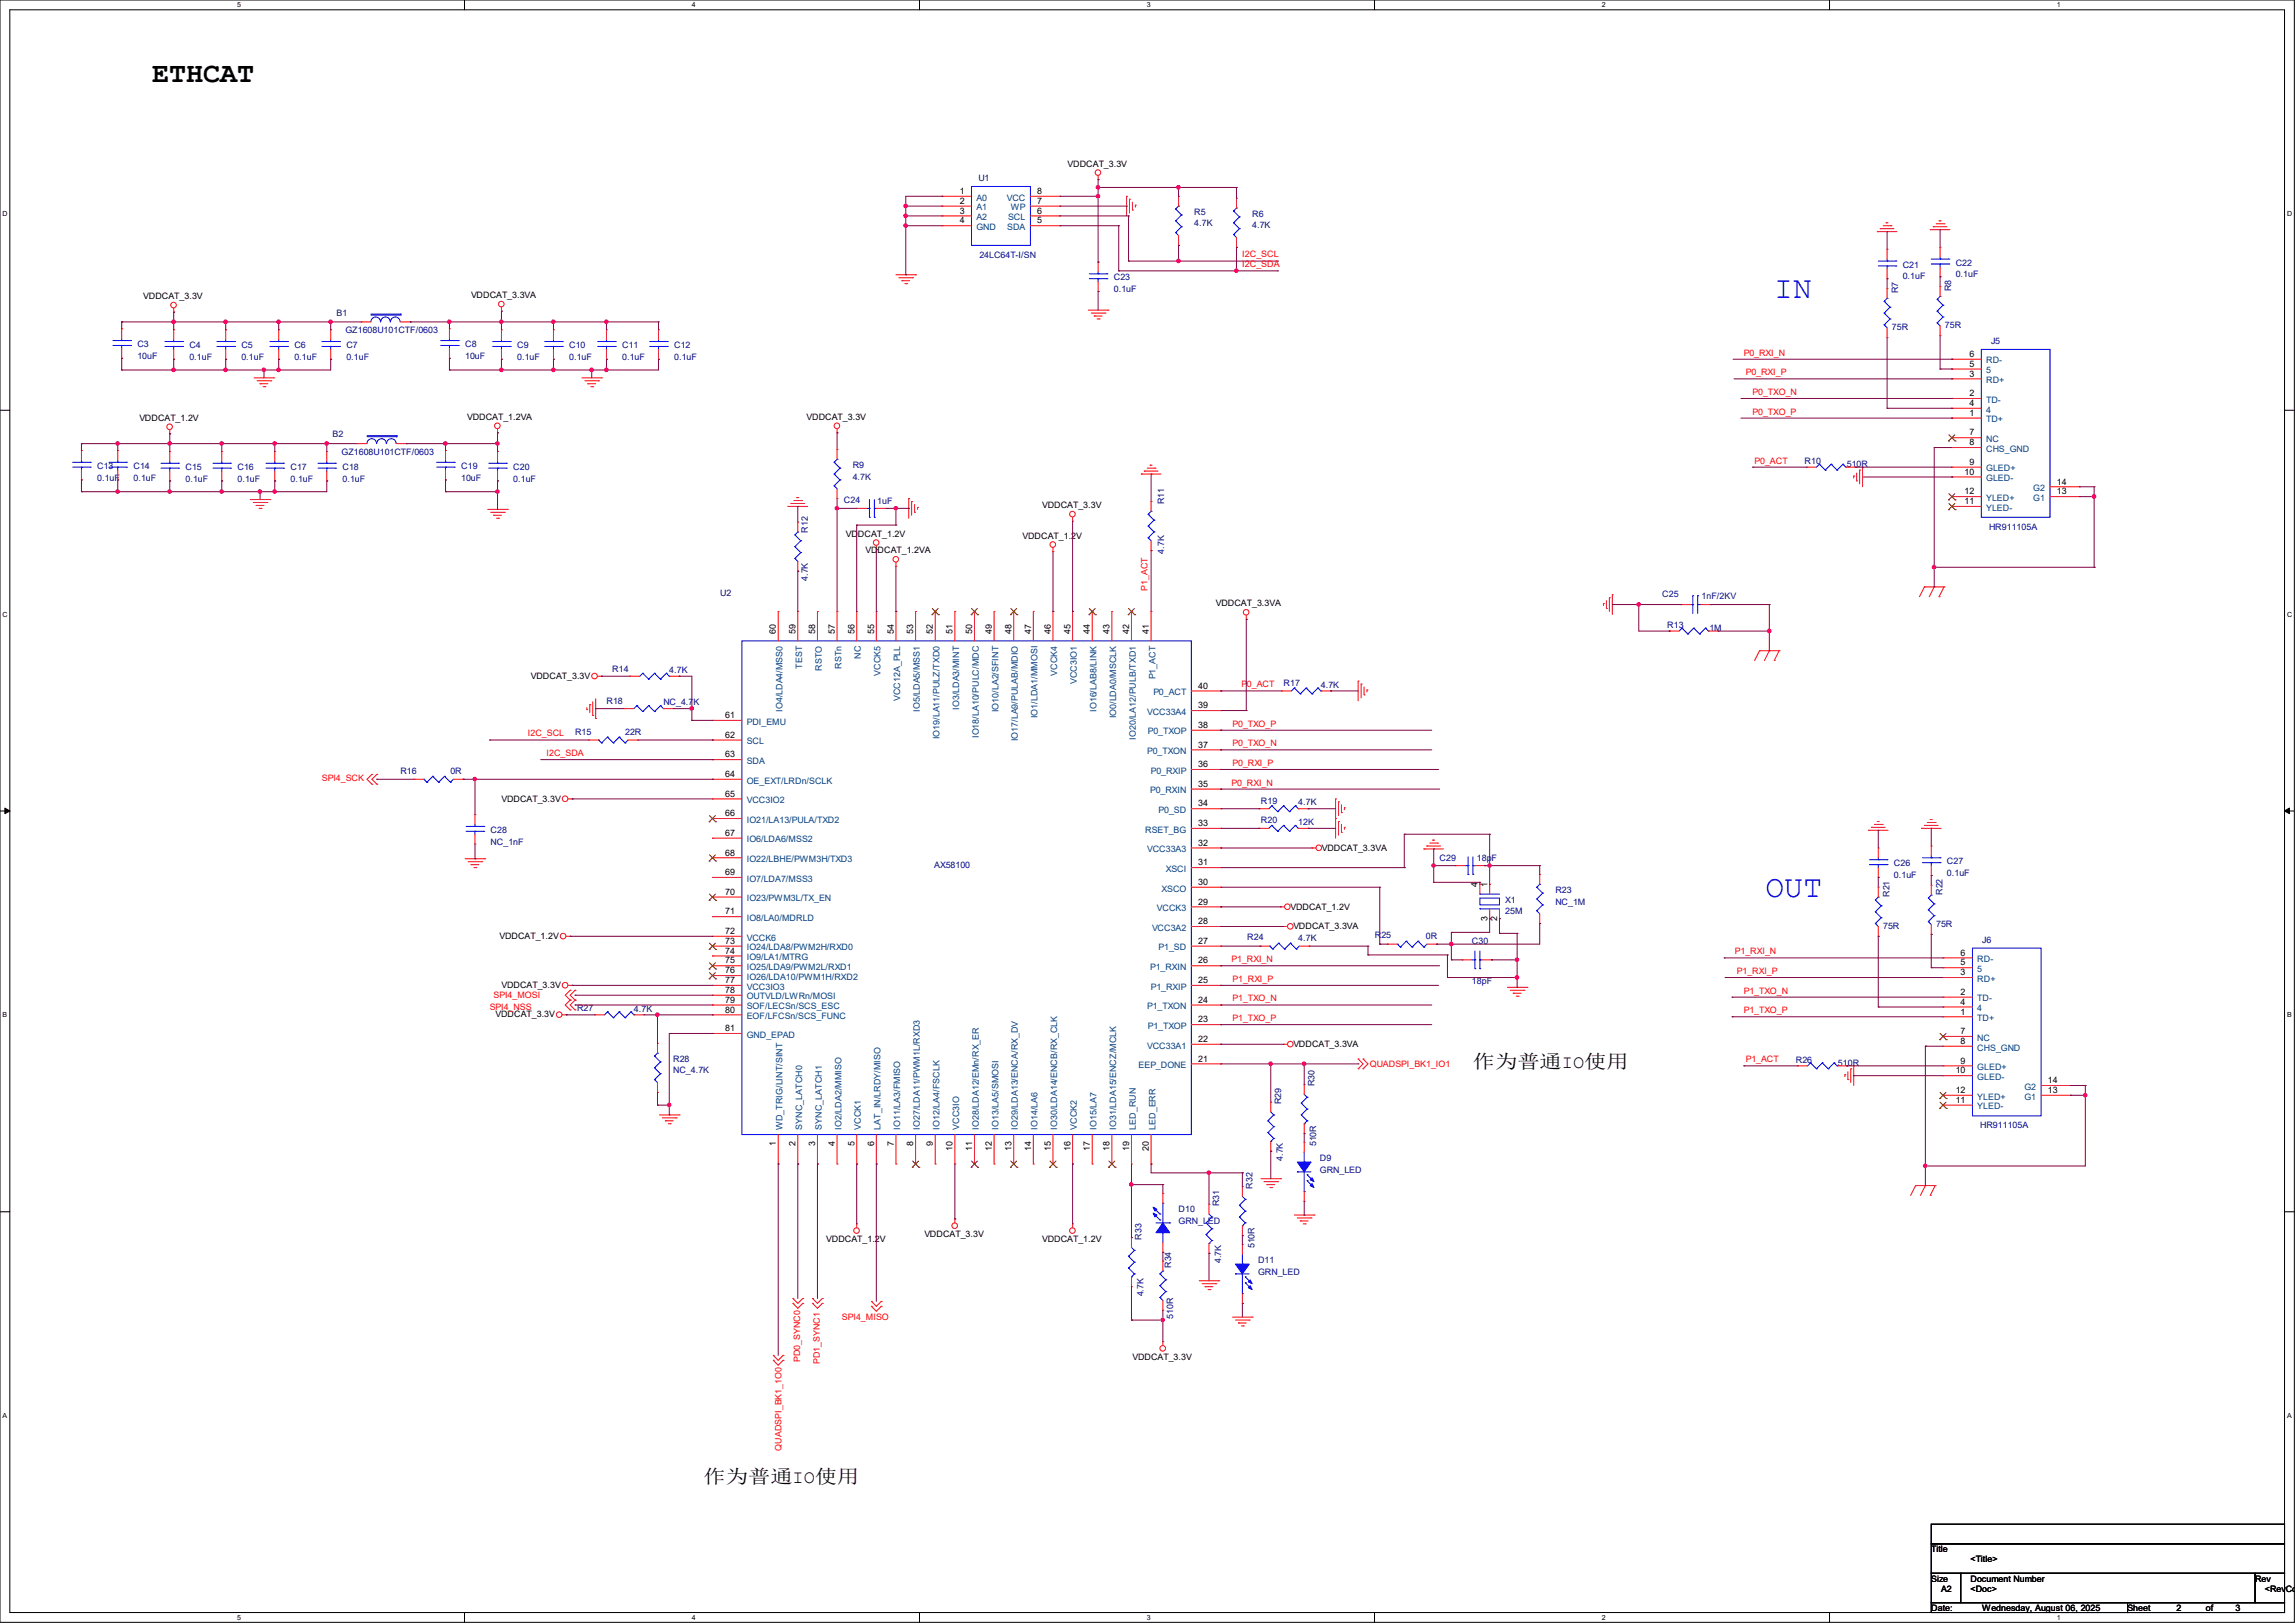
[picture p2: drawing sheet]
<svg xmlns="http://www.w3.org/2000/svg" width="297mm" height="210mm" viewBox="0 0 297 210" stroke-linecap="round" stroke-linejoin="round" font-family="sans-serif">
<defs><g id="words">
<g font-size="4.1" fill="#00f">
<text x="229.6" y="38.6">IN</text>
<text x="228.5" y="116">OUT</text>
</g>
<text font-size="3.7" x="19.7" y="10.7">ETHCAT</text>
<g font-size="2.4">
<text x="190.6" y="138.2">作为普通IO使用</text>
<text x="91.1" y="191.9">作为普通IO使用</text>
</g>
<g font-size="1.1" fill="#000080">
<text x="126.6" y="23.5">U1</text>
<text x="154.6" y="27.8">R5</text>
<text x="154.6" y="29.3">4.7K</text>
<text x="162" y="28">R6</text>
<text x="162" y="29.5">4.7K</text>
<text x="126.7" y="33.4">24LC64T-I/SN</text>
<text x="246.2" y="34.6">C21</text>
<text x="253.1" y="34.4">C22</text>
<text x="253.1" y="35.9">0.1uF</text>
<text x="43.6" y="40.9">B1</text>
<text x="144.1" y="36.3">C23</text>
<text x="144.1" y="37.8">0.1uF</text>
<text x="245.7" y="38" transform="rotate(-90 245.7 38)">R7</text>
<text x="246.2" y="36.2">0.1uF</text>
<text x="252.5" y="37.7" transform="rotate(-90 252.5 37.7)">R8</text>
<text x="17.8" y="44.9">C3</text>
<text x="17.8" y="46.4">10uF</text>
<text x="24.5" y="45">C4</text>
<text x="24.5" y="46.6">0.1uF</text>
<text x="31.2" y="45">C5</text>
<text x="31.2" y="46.6">0.1uF</text>
<text x="38.1" y="45">C6</text>
<text x="38.1" y="46.6">0.1uF</text>
<text x="44.7" y="43.1">GZ1608U101CTF/0603</text>
<text x="44.8" y="45">C7</text>
<text x="44.8" y="46.6">0.1uF</text>
<text x="60.2" y="44.9">C8</text>
<text x="60.2" y="46.4">10uF</text>
<text x="66.9" y="45">C9</text>
<text x="66.9" y="46.6">0.1uF</text>
<text x="73.7" y="45">C10</text>
<text x="73.7" y="46.6">0.1uF</text>
<text x="80.5" y="45">C11</text>
<text x="80.5" y="46.6">0.1uF</text>
<text x="87.2" y="45">C12</text>
<text x="87.2" y="46.6">0.1uF</text>
<text x="244.8" y="42.8">75R</text>
<text x="251.7" y="42.5">75R</text>
<text x="257.7" y="44.5">J5</text>
<text x="43.1" y="56.6">B2</text>
<text x="44.2" y="58.9">GZ1608U101CTF/0603</text>
<text x="12.6" y="60.7">C13</text>
<text x="12.6" y="62.2">0.1uF</text>
<text x="17.3" y="60.7">C14</text>
<text x="17.3" y="62.2">0.1uF</text>
<text x="24" y="60.8">C15</text>
<text x="24" y="62.3">0.1uF</text>
<text x="30.7" y="60.8">C16</text>
<text x="30.7" y="62.3">0.1uF</text>
<text x="37.6" y="60.8">C17</text>
<text x="37.6" y="62.3">0.1uF</text>
<text x="44.3" y="60.8">C18</text>
<text x="44.3" y="62.3">0.1uF</text>
<text x="59.7" y="60.7">C19</text>
<text x="59.7" y="62.2">10uF</text>
<text x="66.4" y="60.8">C20</text>
<text x="66.4" y="62.3">0.1uF</text>
<text x="109.2" y="65.1">C24</text>
<text x="110.4" y="60.5">R9</text>
<text x="110.4" y="62.1">4.7K</text>
<text x="113.5" y="65.2">1uF</text>
<text x="150.7" y="65.3" transform="rotate(-90 150.7 65.3)">R11</text>
<text x="233.5" y="60">R10</text>
<text x="239" y="60.4">510R</text>
<text x="104.6" y="69" transform="rotate(-90 104.6 69)">R12</text>
<text x="150.7" y="71.6" transform="rotate(-90 150.7 71.6)">4.7K</text>
<text x="257.4" y="68.5">HR911105A</text>
<text x="93.2" y="77.2">U2</text>
<text x="104.6" y="75.2" transform="rotate(-90 104.6 75.2)">4.7K</text>
<text x="215.1" y="77.3">C25</text>
<text x="220.2" y="77.6">1nF/2KV</text>
<text x="215.8" y="81.2">R13</text>
<text x="221.2" y="81.6">1M</text>
<text x="79.2" y="87">R14</text>
<text x="86.6" y="87.1">4.7K</text>
<text x="166.1" y="88.7">R17</text>
<text x="170.9" y="89">4.7K</text>
<text x="74.4" y="95.1">R15</text>
<text x="78.5" y="91.1">R18</text>
<text x="80.9" y="95.1">22R</text>
<text x="85.8" y="91.3">NC_4.7K</text>
<text x="51.8" y="100.2">R16</text>
<text x="58.3" y="100.2">0R</text>
<text x="63.5" y="107.8">C28</text>
<text x="163.2" y="106.5">R20</text>
<text x="163.2" y="104">R19</text>
<text x="168" y="106.8">12K</text>
<text x="168" y="104.2">4.7K</text>
<text x="63.5" y="109.3">NC_1nF</text>
<text x="120.9" y="112.4">AX58100</text>
<text x="186.3" y="111.5">C29</text>
<text x="191.1" y="111.5">18pF</text>
<text x="245.1" y="112.1">C26</text>
<text x="245.1" y="113.6">0.1uF</text>
<text x="252" y="111.8">C27</text>
<text x="252" y="113.4">0.1uF</text>
<text x="194.8" y="116.8">X1</text>
<text x="194.8" y="118.3">25M</text>
<text x="201.3" y="115.5">R23</text>
<text x="201.3" y="117.1">NC_1M</text>
<text x="244.5" y="116.1" transform="rotate(-90 244.5 116.1)">R21</text>
<text x="250.6" y="120">75R</text>
<text x="251.4" y="115.8" transform="rotate(-90 251.4 115.8)">R22</text>
<text x="161.4" y="121.6">R24</text>
<text x="168" y="121.8">4.7K</text>
<text x="177.9" y="121.4">R25</text>
<text x="184.5" y="121.5">0R</text>
<text x="190.5" y="122.1">C30</text>
<text x="243.7" y="120.2">75R</text>
<text x="256.5" y="122">J6</text>
<text x="74.7" y="130.8">R27</text>
<text x="82" y="130.9">4.7K</text>
<text x="190.5" y="127.3">18pF</text>
<text x="87.1" y="137.4">R28</text>
<text x="232.4" y="137.5">R26</text>
<text x="237.9" y="137.9">510R</text>
<text x="87.1" y="138.9">NC_4.7K</text>
<text x="165.8" y="142.9" transform="rotate(-90 165.8 142.9)">R29</text>
<text x="170.1" y="140.6" transform="rotate(-90 170.1 140.6)">R30</text>
<text x="170.4" y="148.3" transform="rotate(-90 170.4 148.3)">510R</text>
<text x="256.3" y="146">HR911105A</text>
<text x="162.1" y="153.8" transform="rotate(-90 162.1 153.8)">R32</text>
<text x="166" y="150.2" transform="rotate(-90 166 150.2)">4.7K</text>
<text x="170.8" y="150.2">D9</text>
<text x="170.8" y="151.7">GRN_LED</text>
<text x="147.7" y="160.4" transform="rotate(-90 147.7 160.4)">R33</text>
<text x="152.5" y="156.8">D10</text>
<text x="152.5" y="158.3">GRN_LED</text>
<text x="157.8" y="156.1" transform="rotate(-90 157.8 156.1)">R31</text>
<text x="162.4" y="161.5" transform="rotate(-90 162.4 161.5)">510R</text>
<text x="148" y="167.8" transform="rotate(-90 148 167.8)">4.7K</text>
<text x="151.6" y="164.1" transform="rotate(-90 151.6 164.1)">R34</text>
<text x="158" y="163.4" transform="rotate(-90 158 163.4)">4.7K</text>
<text x="162.8" y="163.4">D11</text>
<text x="162.8" y="164.9">GRN_LED</text>
<text x="151.8" y="170.7" transform="rotate(-90 151.8 170.7)">510R</text>
</g>
<g font-size="1.1">
<text x="138.2" y="21.5">VDDCAT_3.3V</text>
<text x="124.2" y="25.1">1</text>
<text x="124.2" y="26.4">2</text>
<text x="124.2" y="27.6">3</text>
<text x="124.2" y="28.9">4</text>
<text x="134.2" y="25.1">8</text>
<text x="134.2" y="26.4">7</text>
<text x="134.2" y="27.6">6</text>
<text x="134.2" y="28.9">5</text>
<text x="18.5" y="38.7">VDDCAT_3.3V</text>
<text x="61" y="38.6">VDDCAT_3.3VA</text>
<text x="254.9" y="46.2">6</text>
<text x="254.9" y="47.5">5</text>
<text x="254.9" y="48.7">3</text>
<text x="254.9" y="51.3">2</text>
<text x="254.9" y="52.5">4</text>
<text x="254.9" y="53.8">1</text>
<text x="18" y="54.4">VDDCAT_1.2V</text>
<text x="60.5" y="54.3">VDDCAT_1.2VA</text>
<text x="104.4" y="54.3">VDDCAT_3.3V</text>
<text x="254.9" y="56.3">7</text>
<text x="254.9" y="57.6">8</text>
<text x="134.9" y="65.7">VDDCAT_3.3V</text>
<text x="254.2" y="61.4">10</text>
<text x="254.2" y="64">12</text>
<text x="254.2" y="65.2">11</text>
<text x="254.9" y="60.2">9</text>
<text x="266.2" y="64">13</text>
<text x="266.2" y="62.7">14</text>
<text x="109.5" y="69.4">VDDCAT_1.2V</text>
<text x="112" y="71.6">VDDCAT_1.2VA</text>
<text x="132.3" y="69.7">VDDCAT_1.2V</text>
<text x="100.4" y="82" transform="rotate(-90 100.4 82)">60</text>
<text x="103" y="82" transform="rotate(-90 103 82)">59</text>
<text x="105.5" y="82" transform="rotate(-90 105.5 82)">58</text>
<text x="108" y="82" transform="rotate(-90 108 82)">57</text>
<text x="110.6" y="82" transform="rotate(-90 110.6 82)">56</text>
<text x="113.1" y="82" transform="rotate(-90 113.1 82)">55</text>
<text x="115.7" y="82" transform="rotate(-90 115.7 82)">54</text>
<text x="118.2" y="82" transform="rotate(-90 118.2 82)">53</text>
<text x="120.7" y="82" transform="rotate(-90 120.7 82)">52</text>
<text x="123.3" y="82" transform="rotate(-90 123.3 82)">51</text>
<text x="125.8" y="82" transform="rotate(-90 125.8 82)">50</text>
<text x="128.4" y="82" transform="rotate(-90 128.4 82)">49</text>
<text x="130.9" y="82" transform="rotate(-90 130.9 82)">48</text>
<text x="133.4" y="82" transform="rotate(-90 133.4 82)">47</text>
<text x="136" y="82" transform="rotate(-90 136 82)">46</text>
<text x="138.5" y="82" transform="rotate(-90 138.5 82)">45</text>
<text x="141.1" y="82" transform="rotate(-90 141.1 82)">44</text>
<text x="143.6" y="82" transform="rotate(-90 143.6 82)">43</text>
<text x="146.1" y="82" transform="rotate(-90 146.1 82)">42</text>
<text x="148.7" y="82" transform="rotate(-90 148.7 82)">41</text>
<text x="157.3" y="78.4">VDDCAT_3.3VA</text>
<text x="68.7" y="87.8">VDDCAT_3.3V</text>
<text x="155.1" y="89.1">40</text>
<text x="93.9" y="92.9">61</text>
<text x="93.9" y="95.5">62</text>
<text x="155.1" y="91.7">39</text>
<text x="155.1" y="94.2">38</text>
<text x="93.9" y="98">63</text>
<text x="93.9" y="100.5">64</text>
<text x="155.1" y="96.7">37</text>
<text x="155.1" y="99.3">36</text>
<text x="155.1" y="101.8">35</text>
<text x="64.9" y="103.7">VDDCAT_3.3V</text>
<text x="93.9" y="103.1">65</text>
<text x="93.9" y="105.6">66</text>
<text x="155.1" y="104.4">34</text>
<text x="155.1" y="106.9">33</text>
<text x="93.9" y="108.2">67</text>
<text x="93.9" y="110.7">68</text>
<text x="93.9" y="113.2">69</text>
<text x="155.1" y="109.4">32</text>
<text x="155.1" y="112">31</text>
<text x="171.1" y="110.1">VDDCAT_3.3VA</text>
<text x="93.9" y="115.8">70</text>
<text x="93.9" y="118.3">71</text>
<text x="155.1" y="114.5">30</text>
<text x="155.1" y="117.1">29</text>
<text x="155.1" y="119.6">28</text>
<text x="167" y="117.7">VDDCAT_1.2V</text>
<text x="191.2" y="114.8" transform="rotate(-90 191.2 114.8)">4</text>
<text x="192.5" y="119.1" transform="rotate(-90 192.5 119.1)">3</text>
<text x="192.5" y="114.8" transform="rotate(-90 192.5 114.8)">1</text>
<text x="193.8" y="119.1" transform="rotate(-90 193.8 119.1)">2</text>
<text x="64.6" y="121.5">VDDCAT_1.2V</text>
<text x="93.9" y="120.9">72</text>
<text x="93.9" y="122.1">73</text>
<text x="93.9" y="123.4">74</text>
<text x="93.9" y="124.7">75</text>
<text x="93.9" y="125.9">76</text>
<text x="155.1" y="122.1">27</text>
<text x="155.1" y="124.7">26</text>
<text x="167.4" y="120.2">VDDCAT_3.3VA</text>
<text x="253.7" y="123.7">6</text>
<text x="253.7" y="124.9">5</text>
<text x="64.1" y="131.7">VDDCAT_3.3V</text>
<text x="64.9" y="127.9">VDDCAT_3.3V</text>
<text x="93.9" y="127.2">77</text>
<text x="93.9" y="128.5">78</text>
<text x="93.9" y="129.8">79</text>
<text x="93.9" y="131">80</text>
<text x="155.1" y="127.2">25</text>
<text x="155.1" y="129.8">24</text>
<text x="253.7" y="126.2">3</text>
<text x="253.7" y="128.7">2</text>
<text x="253.7" y="130">4</text>
<text x="253.7" y="131.3">1</text>
<text x="93.9" y="133.4">81</text>
<text x="155.1" y="132.3">23</text>
<text x="155.1" y="134.8">22</text>
<text x="155.1" y="137.4">21</text>
<text x="167.4" y="135.5">VDDCAT_3.3VA</text>
<text x="253.7" y="133.8">7</text>
<text x="253.7" y="135.1">8</text>
<text x="253.7" y="137.6">9</text>
<text x="253.1" y="138.9">10</text>
<text x="253.1" y="141.4">12</text>
<text x="253.1" y="142.7">11</text>
<text x="265" y="141.4">13</text>
<text x="265" y="140.2">14</text>
<text x="100.4" y="148.3" transform="rotate(-90 100.4 148.3)">1</text>
<text x="103" y="148.3" transform="rotate(-90 103 148.3)">2</text>
<text x="105.5" y="148.3" transform="rotate(-90 105.5 148.3)">3</text>
<text x="108" y="148.3" transform="rotate(-90 108 148.3)">4</text>
<text x="110.6" y="148.3" transform="rotate(-90 110.6 148.3)">5</text>
<text x="113.1" y="148.3" transform="rotate(-90 113.1 148.3)">6</text>
<text x="115.7" y="148.3" transform="rotate(-90 115.7 148.3)">7</text>
<text x="118.2" y="148.3" transform="rotate(-90 118.2 148.3)">8</text>
<text x="120.7" y="148.3" transform="rotate(-90 120.7 148.3)">9</text>
<text x="123.3" y="149" transform="rotate(-90 123.3 149)">10</text>
<text x="125.8" y="149" transform="rotate(-90 125.8 149)">11</text>
<text x="128.4" y="149" transform="rotate(-90 128.4 149)">12</text>
<text x="130.9" y="149" transform="rotate(-90 130.9 149)">13</text>
<text x="133.4" y="149" transform="rotate(-90 133.4 149)">14</text>
<text x="136" y="149" transform="rotate(-90 136 149)">15</text>
<text x="138.5" y="149" transform="rotate(-90 138.5 149)">16</text>
<text x="141.1" y="149" transform="rotate(-90 141.1 149)">17</text>
<text x="143.6" y="149" transform="rotate(-90 143.6 149)">18</text>
<text x="146.1" y="149" transform="rotate(-90 146.1 149)">19</text>
<text x="148.7" y="149" transform="rotate(-90 148.7 149)">20</text>
<text x="106.9" y="160.7">VDDCAT_1.2V</text>
<text x="119.6" y="160.1">VDDCAT_3.3V</text>
<text x="134.9" y="160.7">VDDCAT_1.2V</text>
<text x="146.6" y="176">VDDCAT_3.3V</text>
<text x="249.9" y="200.9">Title</text>
<text x="255" y="202.1">&lt;Title&gt;</text>
<text x="249.9" y="204.7">Size</text>
<text x="249.9" y="208.5">Date:</text>
<text x="251.2" y="206">A2</text>
<text x="255" y="204.7">Document Number</text>
<text x="255" y="206">&lt;Doc&gt;</text>
<text x="256.5" y="208.5">Wednesday, August 06, 2025</text>
<text x="275.3" y="208.5">Sheet</text>
<text x="281.7" y="208.5">2</text>
<text x="285.5" y="208.5">of</text>
<text x="289.3" y="208.5">3</text>
<text x="291.8" y="204.7">Rev</text>
<text x="293.1" y="206">&lt;RevCode</text>
</g>
<g font-size="1.1" fill="#004080">
<text x="126.4" y="26">A0</text>
<text x="126.4" y="27.2">A1</text>
<text x="126.4" y="28.5">A2</text>
<text x="126.4" y="29.8">GND</text>
<text x="130.3" y="26">VCC</text>
<text x="130.3" y="29.8">SDA</text>
<text x="130.5" y="28.5">SCL</text>
<text x="130.8" y="27.2">WP</text>
<text x="257" y="47">RD-</text>
<text x="257" y="48.3">5</text>
<text x="257" y="49.6">RD+</text>
<text x="257" y="52.1">TD-</text>
<text x="257" y="53.4">4</text>
<text x="257" y="54.7">TD+</text>
<text x="257" y="57.2">NC</text>
<text x="257" y="58.5">CHS_GND</text>
<text x="257" y="61">GLED+</text>
<text x="257" y="62.3">GLED-</text>
<text x="257" y="64.8">YLED+</text>
<text x="263.1" y="64.8">G1</text>
<text x="263.1" y="63.5">G2</text>
<text x="257" y="66.1">YLED-</text>
<text x="103.8" y="86.5" transform="rotate(-90 103.8 86.5)">TEST</text>
<text x="106.3" y="86.8" transform="rotate(-90 106.3 86.8)">RSTO</text>
<text x="108.9" y="86.5" transform="rotate(-90 108.9 86.5)">RSTn</text>
<text x="111.4" y="85.3" transform="rotate(-90 111.4 85.3)">NC</text>
<text x="114" y="87.4" transform="rotate(-90 114 87.4)">VCCK5</text>
<text x="136.8" y="87.4" transform="rotate(-90 136.8 87.4)">VCCK4</text>
<text x="139.4" y="88.5" transform="rotate(-90 139.4 88.5)">VCC3IO1</text>
<text x="149.3" y="90">P0_ACT</text>
<text x="149.5" y="87.9" transform="rotate(-90 149.5 87.9)">P1_ACT</text>
<text x="96.6" y="93.8">PDI_EMU</text>
<text x="101.3" y="92.1" transform="rotate(-90 101.3 92.1)">IO4/LDA4/MSS0</text>
<text x="116.5" y="90.7" transform="rotate(-90 116.5 90.7)">VCC12A_PLL</text>
<text x="119" y="92.1" transform="rotate(-90 119 92.1)">IO5/LDA5/MSS1</text>
<text x="121.6" y="95.7" transform="rotate(-90 121.6 95.7)">IO19/LA11/PULZ/TXD0</text>
<text x="124.1" y="91.9" transform="rotate(-90 124.1 91.9)">IO3/LDA3/MINT</text>
<text x="126.7" y="95.5" transform="rotate(-90 126.7 95.5)">IO18/LA10/PULC/MDC</text>
<text x="129.2" y="92.2" transform="rotate(-90 129.2 92.2)">IO10/LA2/SFINT</text>
<text x="131.7" y="95.9" transform="rotate(-90 131.7 95.9)">IO17/LA9/PULAB/MDIO</text>
<text x="134.3" y="92.9" transform="rotate(-90 134.3 92.9)">IO1/LDA1/MMOSI</text>
<text x="141.9" y="92.1" transform="rotate(-90 141.9 92.1)">IO16/LAB8/LINK</text>
<text x="144.4" y="93" transform="rotate(-90 144.4 93)">IO0/LDA0/MSCLK</text>
<text x="147" y="95.7" transform="rotate(-90 147 95.7)">IO20/LA12/PULB/TXD1</text>
<text x="148.5" y="92.5">VCC33A4</text>
<text x="148.5" y="95">P0_TXOP</text>
<text x="96.6" y="96.3">SCL</text>
<text x="96.6" y="98.9">SDA</text>
<text x="96.6" y="101.4">OE_EXT/LRDn/SCLK</text>
<text x="148.5" y="97.6">P0_TXON</text>
<text x="148.9" y="100.1">P0_RXIP</text>
<text x="96.6" y="103.9">VCC3IO2</text>
<text x="96.6" y="106.5">IO21/LA13/PULA/TXD2</text>
<text x="148.2" y="107.7">RSET_BG</text>
<text x="148.8" y="102.7">P0_RXIN</text>
<text x="149.9" y="105.2">P0_SD</text>
<text x="96.6" y="109">IO6/LDA6/MSS2</text>
<text x="96.6" y="111.6">IO22/LBHE/PWM3H/TXD3</text>
<text x="148.5" y="110.3">VCC33A3</text>
<text x="150.9" y="112.8">XSCI</text>
<text x="96.6" y="114.1">IO7/LDA7/MSS3</text>
<text x="96.6" y="116.6">IO23/PWM3L/TX_EN</text>
<text x="96.6" y="119.2">IO8/LA0/MDRLD</text>
<text x="149.7" y="117.9">VCCK3</text>
<text x="150.3" y="115.4">XSCO</text>
<text x="96.6" y="121.7">VCCK6</text>
<text x="96.6" y="123">IO24/LDA8/PWM2H/RXD0</text>
<text x="96.6" y="124.3">IO9/LA1/MTRG</text>
<text x="96.6" y="125.5">IO25/LDA9/PWM2L/RXD1</text>
<text x="148.8" y="125.5">P1_RXIN</text>
<text x="149.1" y="120.4">VCC3A2</text>
<text x="149.9" y="123">P1_SD</text>
<text x="255.9" y="124.5">RD-</text>
<text x="255.9" y="125.8">5</text>
<text x="96.6" y="126.8">IO26/LDA10/PWM1H/RXD2</text>
<text x="96.6" y="128.1">VCC3IO3</text>
<text x="96.6" y="129.3">OUTVLD/LWRn/MOSI</text>
<text x="96.6" y="130.6">SOF/LECSn/SCS_ESC</text>
<text x="96.6" y="131.9">EOF/LFCSn/SCS_FUNC</text>
<text x="148.5" y="130.6">P1_TXON</text>
<text x="148.9" y="128.1">P1_RXIP</text>
<text x="255.9" y="127">RD+</text>
<text x="255.9" y="129.6">TD-</text>
<text x="255.9" y="130.9">4</text>
<text x="96.6" y="134.3">GND_EPAD</text>
<text x="148.5" y="135.7">VCC33A1</text>
<text x="148.5" y="133.1">P1_TXOP</text>
<text x="255.9" y="132.1">TD+</text>
<text x="255.9" y="134.7">NC</text>
<text x="255.9" y="135.9">CHS_GND</text>
<text x="147.4" y="138.2">EEP_DONE</text>
<text x="255.9" y="138.5">GLED+</text>
<text x="255.9" y="139.7">GLED-</text>
<text x="255.9" y="142.3">YLED+</text>
<text x="255.9" y="143.6">YLED-</text>
<text x="262" y="142.3">G1</text>
<text x="262" y="141">G2</text>
<text x="101.3" y="146.2" transform="rotate(-90 101.3 146.2)">WD_TRIG/LINT/SINT</text>
<text x="103.8" y="146.2" transform="rotate(-90 103.8 146.2)">SYNC_LATCH0</text>
<text x="106.3" y="146.2" transform="rotate(-90 106.3 146.2)">SYNC_LATCH1</text>
<text x="108.9" y="146.2" transform="rotate(-90 108.9 146.2)">IO2/LDA2/MMISO</text>
<text x="111.4" y="146.2" transform="rotate(-90 111.4 146.2)">VCCK1</text>
<text x="114" y="146.2" transform="rotate(-90 114 146.2)">LAT_IN/LRDY/MISO</text>
<text x="116.5" y="146.2" transform="rotate(-90 116.5 146.2)">IO11/LA3/FMISO</text>
<text x="119" y="146.2" transform="rotate(-90 119 146.2)">IO27/LDA11/PWM1L/RXD3</text>
<text x="121.6" y="146.2" transform="rotate(-90 121.6 146.2)">IO12/LA4/FSCLK</text>
<text x="124.1" y="146.2" transform="rotate(-90 124.1 146.2)">VCC3IO</text>
<text x="126.7" y="146.2" transform="rotate(-90 126.7 146.2)">IO28/LDA12/EMn/RX_ER</text>
<text x="129.2" y="146.2" transform="rotate(-90 129.2 146.2)">IO13/LA5/SMOSI</text>
<text x="131.7" y="146.2" transform="rotate(-90 131.7 146.2)">IO29/LDA13/ENCA/RX_DV</text>
<text x="134.3" y="146.2" transform="rotate(-90 134.3 146.2)">IO14/LA6</text>
<text x="136.8" y="146.2" transform="rotate(-90 136.8 146.2)">IO30/LDA14/ENCB/RX_CLK</text>
<text x="139.4" y="146.2" transform="rotate(-90 139.4 146.2)">VCCK2</text>
<text x="141.9" y="146.2" transform="rotate(-90 141.9 146.2)">IO15/LA7</text>
<text x="144.4" y="146.2" transform="rotate(-90 144.4 146.2)">IO31/LDA15/ENCZ/MCLK</text>
<text x="147" y="146.2" transform="rotate(-90 147 146.2)">LED_RUN</text>
<text x="149.5" y="146.2" transform="rotate(-90 149.5 146.2)">LED_ERR</text>
</g>
<g font-size="1.1" fill="#f00">
<text x="160.8" y="33.3">I2C_SCL</text>
<text x="160.8" y="34.6">I2C_SDA</text>
<text x="225.7" y="46">P0_RXI_N</text>
<text x="225.9" y="48.6">P0_RXI_P</text>
<text x="226.8" y="51.1">P0_TXO_N</text>
<text x="226.8" y="53.6">P0_TXO_P</text>
<text x="227.1" y="60">P0_ACT</text>
<text x="148.5" y="76.5" transform="rotate(-90 148.5 76.5)">P1_ACT</text>
<text x="160.7" y="88.9">P0_ACT</text>
<text x="68.3" y="95.3">I2C_SCL</text>
<text x="159.5" y="94">P0_TXO_P</text>
<text x="41.7" y="101.1">SPI4_SCK</text>
<text x="70.7" y="97.8">I2C_SDA</text>
<text x="159.4" y="101.6">P0_RXI_N</text>
<text x="159.5" y="96.6">P0_TXO_N</text>
<text x="159.5" y="99.1">P0_RXI_P</text>
<text x="159.4" y="124.5">P1_RXI_N</text>
<text x="224.5" y="123.5">P1_RXI_N</text>
<text x="63.4" y="130.6">SPI4_NSS</text>
<text x="63.9" y="129.1">SPI4_MOSI</text>
<text x="159.5" y="129.6">P1_TXO_N</text>
<text x="159.5" y="127">P1_RXI_P</text>
<text x="224.8" y="126">P1_RXI_P</text>
<text x="225.7" y="128.6">P1_TXO_N</text>
<text x="225.7" y="131.1">P1_TXO_P</text>
<text x="159.5" y="132.1">P1_TXO_P</text>
<text x="225.9" y="137.5">P1_ACT</text>
<text x="177.3" y="138">QUADSPI_BK1_IO1</text>
<text x="109" y="170.8">SPI4_MISO</text>
<text x="103.6" y="176.3" transform="rotate(-90 103.6 176.3)">PD0_SYNC0</text>
<text x="106.1" y="176.5" transform="rotate(-90 106.1 176.5)">PD1_SYNC1</text>
<text x="101.1" y="187.7" transform="rotate(-90 101.1 187.7)">QUADSPI_BK1_1O0</text>
</g>
<g font-size=".9">
<text x="30.7" y=".9">5</text>
<text x="89.5" y=".9">4</text>
<text x="148.4" y=".9">3</text>
<text x="207.3" y=".9">2</text>
<text x="266.2" y=".9">1</text>
<text x=".3" y="28">D</text>
<text x="296" y="28">D</text>
<text x=".3" y="79.8">C</text>
<text x="296" y="79.8">C</text>
<text x=".3" y="131.7">B</text>
<text x="296" y="131.7">B</text>
<text x=".3" y="183.5">A</text>
<text x="296" y="183.5">A</text>
<text x="30.7" y="209.6">5</text>
<text x="89.5" y="209.6">4</text>
<text x="148.4" y="209.6">3</text>
<text x="207.3" y="209.6">2</text>
<text x="266.2" y="209.6">1</text>
</g>
</g></defs>
<path d="M0 0h296.9v209.9h-296.9zM1.3 1.3h294.4v207.4h-294.4z" fill="none" stroke="#000" stroke-width=".13"/>
<g fill="#fff">
<path d="M30.7 .1h.5v1h-.5z"/>
<path d="M30.7 208.8h.5v1h-.5z"/>
</g>
<path d="M60.1 0v1.3M60.1 208.7v1.2" fill="none" stroke="#000" stroke-width=".13"/>
<g fill="#fff">
<path d="M89.5 .1h.5v1h-.5z"/>
<path d="M89.5 208.8h.5v1h-.5z"/>
</g>
<path d="M119 0v1.3M119 208.7v1.2" fill="none" stroke="#000" stroke-width=".13"/>
<g fill="#fff">
<path d="M148.4 .1h.5v1h-.5z"/>
<path d="M148.4 208.8h.5v1h-.5z"/>
</g>
<path d="M177.9 0v1.3M177.9 208.7v1.2" fill="none" stroke="#000" stroke-width=".13"/>
<g fill="#fff">
<path d="M207.3 .1h.5v1h-.5z"/>
<path d="M207.3 208.8h.5v1h-.5z"/>
</g>
<path d="M236.8 0v1.3M236.8 208.7v1.2" fill="none" stroke="#000" stroke-width=".13"/>
<g fill="#fff">
<path d="M266.2 .1h.5v1h-.5z"/>
<path d="M266.2 208.8h.5v1h-.5z"/>
<path d="M.3 27.2h.7v1h-.7z"/>
<path d="M296 27.2h.6v1h-.6z"/>
<path d="M.3 79h.7v1h-.7z"/>
<path d="M296 79h.6v1h-.6z"/>
</g>
<path d="M0 53.1h1.3M295.7 53.1h1.2" fill="none" stroke="#000" stroke-width=".13"/>
<g fill="#fff">
<path d="M.3 130.9h.6v1h-.6z"/>
<path d="M296 130.9h.6v1h-.6z"/>
</g>
<path d="M0 104.9h1.3M295.7 104.9h1.2" fill="none" stroke="#000" stroke-width=".13"/>
<path d="M.6 104.6l.7 .3-.7 .4zM295.7 104.9l.6-.3v.7z" fill="#000" stroke="#000" stroke-width=".13"/>
<g fill="#fff">
<path d="M.3 182.7h.6v1h-.6z"/>
<path d="M296 182.7h.5v1h-.5z"/>
</g>
<path d="M0 156.8h1.3M295.7 156.8h1.2M249.9 197.2h45.8v2.6h-45.8zM249.9 199.8h45.8v3.8h-45.8zM249.9 203.6h3.8v3.8h-3.8zM249.9 207.4h25.4v1.3h-25.4zM253.7 203.6h38.1v3.8h-38.1zM275.3 207.4h20.4v1.3h-20.4zM291.8 203.6h3.9v3.8h-3.9z" fill="none" stroke="#000" stroke-width=".13"/>
<g fill="none" stroke="#f00" stroke-width=".13">
<path d="M22.5 39.9v.5M64.9 39.8v.5M116 35.6h2.5M116.3 35.9h1.8M116.7 36.3h.1M116.7 36.3h1M117.1 36.7h.2M117.3 36.7h.1M118.1 35.9h.1M118.5 35.6h.1M121.9 25.4h.1M121.9 26.7h.1"/>
<path d="M121.9 27.9h.1M121.9 29.2h.1M121.9 29.2h3.8M121.9 25.4h3.8M121.9 26.7h3.8M121.9 27.9h3.8M133.3 29.2h3.9M133.3 25.4h3.9M133.3 26.7h3.9M133.3 27.9h3.9M137.2 25.4h.1M137.2 26.7h.1"/>
<path d="M137.2 27.9h.1M137.2 29.2h.1M142.1 23.2h.1M142.1 33.9h.1M142.1 37.7h.1M142.1 22.7v.5M142.1 33.9v1.3M142.1 36.4v1.3M145.8 25.4h.1M145.8 25.4v2.5M146.2 25.8h.1M146.2 25.8v1.8"/>
<path d="M146.6 27.2h.1M146.6 26.2v1M146.9 26.5h.1M146.9 26.5v.3M152.5 31.7h.1M152.5 25.4h.1M152.5 25.4v1.3M152.5 30.5v1.2M160 32h.1M160 25.7h.1M160 25.7v1.2M160 30.7v1.3"/>
<path d="M243 30h.1M243 30h2.5M243.3 29.6h.1M243.3 29.6h1.8M243.7 29.2h1M244.1 28.8h.1M244.1 28.8h.2M244.2 32.3h.1M244.2 36.1h.1M244.2 37.3h.1M244.2 32.3v1.2M244.2 34.8v1.3"/>
<path d="M244.2 37.3v1.3M244.7 29.2h.1M249.8 29.7h.1M249.8 29.7h2.5M250.2 29.3h.1M250.2 29.3h1.8M250.6 29h1M251 28.6h.1M251 28.6h.2M251.1 32h.1M251.1 35.8h.1M251.1 37.1h.1"/>
<path d="M251.1 32v1.3M251.1 34.5v1.3M251.1 37.1v1.3M251.6 29h.1M10.5 58.3h.1M10.5 58.3v1.3M15.2 58.3h.1M15.2 58.3v1.3M15.7 42.5h.1M15.7 46.4h.1M15.7 42.5v1.3M15.7 45.1v1.3"/>
<path d="M22 56.1h.1M22 58.4h.1M22 55.6v.5M22 58.4v1.3M22.5 40.4h.1M22.5 42.7h.1M22.5 46.5h.1M22.5 42.7v1.2M22.5 45.2v1.3M28.7 58.4h.1M28.7 58.4v1.3M29.2 42.7h.1"/>
<path d="M29.2 46.5h.1M29.2 42.7v1.2M29.2 45.2v1.3M32.9 48.9h2.5M33.3 49.3h1.8M33.7 49.7h.1M33.7 49.7h1M34 50h.3M34.3 50h.1M35.1 49.3h.1M35.4 48.9h.1M35.6 58.4h.1"/>
<path d="M35.6 58.4v1.3M36.1 42.7h.1M36.1 46.5h.1M36.1 42.7v1.2M36.1 45.2v1.3M42.3 58.4h.1M42.3 58.4v1.3M42.8 42.7h.1M42.8 46.5h.1M42.8 42.7v1.2M42.8 45.2v1.3M46.2 57.4h.1"/>
<path d="M46.2 57.4h1.3M46.7 41.7h.1M46.7 41.7h1.3M51.3 57.4h1.3M51.8 41.7h1.3M52.6 57.4h.1M53.1 41.7h.1M57.7 58.3h.1M57.7 58.3v1.3M58.2 42.5h.1M58.2 46.4h.1M58.2 42.5v1.3"/>
<path d="M58.2 45.1v1.3M64.4 56h.1M64.4 58.4h.1M64.4 55.5v.5M64.4 58.4v1.3M64.9 40.3h.1M64.9 42.7h.1M64.9 46.5h.1M64.9 42.7v1.2M64.9 45.2v1.3M71.6 42.7h.1M71.6 46.5h.1"/>
<path d="M71.6 42.7v1.2M71.6 45.2v1.3M75.3 48.9h2.6M75.7 49.3h1.8M76.1 49.7h.1M76.1 49.7h1M76.5 50h.2M76.7 50h.1M77.5 49.3h.1M77.9 48.9h.1M78.5 42.7h.1M78.5 46.5h.1"/>
<path d="M78.5 42.7v1.2M78.5 45.2v1.3M85.2 42.7h.1M85.2 46.5h.1M85.2 42.7v1.2M85.2 45.2v1.3M108.3 56h.1M108.3 58.2h.1M108.3 55.5v.5M108.3 58.2v1.2M140.8 40.1h2.6M141.2 40.5h1.8"/>
<path d="M141.6 40.9h.1M141.6 40.9h1M142 41.3h.2M142.2 41.3h.1M143 40.5h.1M143.4 40.1h.1M244.2 43.7h.1M244.2 42.4v1.3M251.1 43.4h.1M251.1 42.2v1.2M252.6 46.5h.1M252.6 47.8h.1"/>
<path d="M252.6 49h.1M252.6 51.6h.1M252.6 52.8h.1M252.6 54.1h.1M252.6 56.6h.1M252.6 57.9h.1M252.6 46.5h3.8M252.6 47.8h3.8M252.6 49h3.8M252.6 51.6h3.8M252.6 52.8h3.8M252.6 54.1h3.8"/>
<path d="M252.6 56.6h3.8M252.6 57.9h3.8M10.5 62.1h.1M10.5 60.8v1.3M15.2 62.1h.1M15.2 60.8v1.3M22 62.2h.1M22 61v1.2M28.7 62.2h.1M28.7 61v1.2M32.4 64.6h2.5M32.8 65h1.7"/>
<path d="M33.1 65.4h.1M33.1 65.4h1.1M33.5 65.8h.3M33.8 65.8h.1M34.5 65h.1M34.9 64.6h.1M35.6 62.2h.1M35.6 61v1.2M42.3 62.2h.1M42.3 61v1.2M57.7 62.1h.1M57.7 60.8v1.3"/>
<path d="M63.1 65.9h2.6M63.5 66.3h1.8M63.9 66.7h.1M63.9 66.7h1M64.3 67.1h.2M64.4 62.2h.1M64.4 61v1.2M64.5 67.1h.1M65.3 66.3h.1M65.7 65.9h.1M100.7 79.1h.1M100.7 79.1v3.8"/>
<path d="M102 65.5h.1M102 65.5h2.5M102.4 65.2h.1M102.4 65.2h1.7M102.7 64.8h1.1M103.1 64.4h.1M103.1 64.4h.3M103.3 73.9h.1M103.3 67.6h.1M103.3 79.1h.1M103.3 67.6v1.2M103.3 72.6v1.3"/>
<path d="M103.3 79.1v3.8M103.8 64.8h.1M105.8 79.1h.1M105.8 79.1v3.8M108.3 79.1h.1M108.3 64.5h.1M108.3 63.2v1.3M108.3 79.1v3.8M110.9 65.8h.1M110.9 79.1h.1M110.9 65.8h1.2M110.9 79.1v3.8"/>
<path d="M113.4 71.1h.1M113.4 79.1h.1M113.4 65.8h1.3M113.4 70.6v.5M113.4 79.1v3.8M114.7 65.8h.1M116 73.3h.1M116 79.1h.1M116 72.8v.5M116 79.1v3.8M117.6 64.5h.1M117.6 64.5v2.6"/>
<path d="M118 64.9h.1M118 64.9v1.8M118.4 66.3h.1M118.4 65.3v1M118.5 79.1h.1M118.5 79.1v3.8M118.7 65.7h.1M118.7 65.7v.2M121 79.1h.1M121 79.1v3.8M123.6 79.1h.1M123.6 79.1v3.8"/>
<path d="M126.1 79.1h.1M126.1 79.1v3.8M128.7 79.1h.1M128.7 79.1v3.8M131.2 79.1h.1M131.2 79.1v3.8M133.7 79.1h.1M133.7 79.1v3.8M136.3 71.4h.1M136.3 79.1h.1M136.3 70.9v.5M136.3 79.1v3.8"/>
<path d="M138.8 67.4h.1M138.8 79.1h.1M138.8 66.9v.5M138.8 79.1v3.8M141.4 79.1h.1M141.4 79.1v3.8M143.9 79.1h.1M143.9 79.1v3.8M146.4 79.1h.1M146.4 79.1v3.8M147.7 61.3h.1M147.7 61.3h2.5"/>
<path d="M148.1 61h.1M148.1 61h1.8M148.5 60.6h1M148.8 60.2h.1M148.8 60.2h.3M149 79.1h.1M149 71.2h.1M149 64.9h.1M149 64.9v1.3M149 70v1.2M149 79.1v3.8M149.5 60.6h.1"/>
<path d="M161.3 79.6v.5M207.5 78.1h.1M207.5 78.1v.3M207.9 78.7h.1M207.9 77.7v1M208.3 77.3h.1M208.3 77.3v1.8M208.7 77h.1M208.7 77v2.5M217.6 78.2h.1M217.6 78.2h1.2M220.1 78.2h1.3"/>
<path d="M221.4 78.2h.1M233.8 60.5h.1M233.8 60.5h1.3M238.9 60.5h1.3M239.9 61.6h.1M239.9 61.6v.2M240.2 60.5h.1M240.3 62.2h.1M240.3 61.2v1M240.7 60.8h.1M240.7 60.8v1.8M241 60.5h.1"/>
<path d="M241 60.5v2.5M249 75.9h.1M249 75.9l-.6 1.3M249 75.9h2.6M250.3 75.9h.1M250.3 75.9l-.6 1.3M251 77.2h.1M251.6 75.9h.1M251.6 75.9l-.6 1.3M252.6 60.5h.1M252.6 61.7h.1M252.6 64.3h.1"/>
<path d="M252.6 65.5h.1M252.6 65.5h3.8M252.6 60.5h3.8M252.6 61.7h3.8M252.6 64.3h3.8M265.3 64.3h3.8M265.3 63h3.8M269.1 64.3h.1M269.1 63h.1M75.9 91.8h.1M75.9 91.6v.2M76.2 95.8h.1"/>
<path d="M76.2 95.8h1.3M76.3 91.2h.1M76.3 91.2v1M76.7 92.6h.1M76.7 90.8v1.8M77.1 93h.1M77.1 90.4v2.6M77.3 87.5h.6M77.9 87.5h.1M80.8 91.7h.1M80.8 91.7h1.2M81.3 95.8h1.2"/>
<path d="M81.5 87.5h.1M81.5 87.5h1.3M82.5 95.8h.1M85.9 91.7h1.2M86.6 87.5h1.3M87.1 91.7h.1M87.9 87.5h.1M92.2 93.2h.1M92.2 95.8h.1M92.2 98.3h.1M92.2 93.2h3.8M92.2 95.8h3.8"/>
<path d="M92.2 98.3h3.8M154.2 89.4h3.8M154.2 91.9h3.8M154.2 94.5h3.8M154.2 97h3.8M154.2 99.6h3.8M158 89.4h.1M158 91.9h.1M158 94.5h.1M158 97h.1M158 99.6h.1M161.3 80.1h.1"/>
<path d="M165.9 89.4h.1M165.9 89.4h1.2M170.9 89.4h1.3M172.2 89.4h.1M175.8 88.1h.1M175.8 88.1v2.6M176.1 88.5h.1M176.1 88.5v1.8M176.5 89.9h.1M176.5 88.9v1M176.9 89.3h.1M176.9 89.3v.2"/>
<path d="M216 81.7h.1M216 81.7h1.3M221.1 81.7h1.3M222.4 81.7h.1M227.7 84.2h.1M227.7 84.2l-.6 1.3M227.7 84.2h2.6M229 84.2h.1M229 84.2l-.7 1.3M229.6 85.5h.1M230.3 84.2h.1M230.3 84.2l-.7 1.3"/>
<path d="M48.1 100.2h.1M48.1 101.5h.1M48.1 100.2l-.6 .6 .6 .7M48.8 100.2h.1M48.8 101.5h.1M48.8 100.2l-.7 .6 .7 .7M53.6 100.8h.1M53.6 100.8h1.3M58.7 100.8h1.2M59.9 100.8h.1M60.2 111.1h2.5M60.6 111.5h1.8"/>
<path d="M61 111.9h.1M61 111.9h1M61.3 112.3h.3M61.5 105.4h.1M61.5 109.2h.1M61.5 105.4v1.3M61.5 107.9v1.3M61.6 112.3h.1M62.4 111.5h.1M62.7 111.1h.1M73.5 103.4h.5M74 103.4h.1"/>
<path d="M92.2 100.8h.1M92.2 103.4h.1M92.2 105.9h.1M92.2 108.5h.1M92.2 111h.1M92.2 113.5h.1M92.2 116.1h.1M92.2 118.6h.1M92.2 103.4h3.8M92.2 100.8h3.8M92.2 105.9h3.8M92.2 108.5h3.8"/>
<path d="M92.2 111h3.8M92.2 113.5h3.8M92.2 116.1h3.8M92.2 118.6h3.8M154.2 107.2h3.8M154.2 109.7h3.8M154.2 117.3h3.8M154.2 119.9h3.8M154.2 112.3h3.8M154.2 104.6h3.8M154.2 102.1h3.8M154.2 114.8h3.8"/>
<path d="M158 102.1h.1M158 104.6h.1M158 107.2h.1M158 109.7h.1M158 112.3h.1M158 114.8h.1M158 117.3h.1M158 119.9h.1M162.9 107.2h.1M162.9 104.6h.1M162.9 107.2h1.3M162.9 104.6h1.3"/>
<path d="M165.7 117.3h.1M165.7 117.3h.5M166.1 119.9h.1M166.1 119.9h.5M168 107.2h1.3M168 104.6h1.3M169.3 107.2h.1M169.3 104.6h.1M169.8 109.7h.1M169.8 109.7h.5M172.8 103.4h.1M172.8 105.9h.1"/>
<path d="M172.8 103.4v5.1M173.2 103.8h.1M173.2 106.3h.1M173.2 103.8v1.7M173.2 106.3v1.8M173.6 105.2h.1M173.6 107.7h.1M173.6 104.1v1.1M173.6 106.7v1M174 104.5h.1M174 107.1h.1M174 104.5v.3"/>
<path d="M174 107.1v.2M184.3 109.9h.1M184.3 109.9h2.5M184.7 109.5h.1M184.7 109.5h1.7M185 109.1h1.1M185.4 108.7h.1M185.4 108.7h.3M186.1 109.1h.1M188.3 112h.1M188.3 112h1.3M190.9 112h1.3"/>
<path d="M191.5 114.4h.1M191.5 114.4v1.3M192.2 112h.1M192.8 114.4h.1M192.8 118.9h.1M192.8 114.4v1.3M192.8 117.6v1.3M194.1 118.9h.1M194.1 117.6v1.3M199.3 119.5h.1M199.3 113.2h.1M199.3 113.2v1.2"/>
<path d="M199.3 118.2v1.3M241.8 107.4h.1M241.8 107.4h2.5M242.2 107.1h.1M242.2 107.1h1.8M242.6 106.7h1M243 106.3h.1M243 106.3h.2M243.1 114.8h.1M243.1 109.7h.1M243.1 113.5h.1M243.1 109.7v1.3"/>
<path d="M243.1 112.3v1.2M243.1 114.8v1.3M243.1 119.9v1.3M243.6 106.7h.1M248.7 107.2h.1M248.7 107.2h2.5M249 106.8h.1M249 106.8h1.8M249.4 106.4h1M249.8 106h.1M249.8 106h.3M249.9 109.5h.1"/>
<path d="M249.9 113.3h.1M249.9 114.6h.1M249.9 109.5v1.2M249.9 112v1.3M249.9 114.6v1.2M249.9 119.6v1.3M250.4 106.4h.1M72.8 131.3h.5M73.3 131.3h.1M73.3 121.2h.5M73.5 127.5h.5M73.8 121.2h.1"/>
<path d="M73.8 129.4h.1M73.8 130.7h.1M73.8 128.1h.1M73.8 129.4l-.6 .6 .6 .7M73.8 128.1l-.6 .7 .6 .6M74 127.5h.1M74.4 129.4h.1M74.4 130.7h.1M74.4 128.1h.1M74.4 129.4l-.6 .6 .6 .7M74.4 128.1l-.6 .7 .6 .6M77 131.3h.1"/>
<path d="M77 131.3h1.2M82 131.3h1.3M83.3 131.3h.1M85.1 135h.1M85.1 135v1.3M92.2 121.2h.1M92.2 122.4h.1M92.2 123.7h.1M92.2 125h.1M92.2 126.2h.1M92.2 127.5h.1M92.2 128.8h.1"/>
<path d="M92.2 130h.1M92.2 131.3h.1M92.2 133.7h.1M92.2 131.3h3.8M92.2 127.5h3.8M92.2 121.2h3.8M92.2 122.4h3.8M92.2 125h3.8M92.2 130h3.8M92.2 123.7h3.8M92.2 126.2h3.8M92.2 128.8h3.8"/>
<path d="M92.2 133.7h3.8M154.2 135.1h3.8M154.2 127.5h3.8M154.2 122.4h3.8M154.2 125h3.8M154.2 130h3.8M154.2 132.6h3.8M154.2 137.7h3.8M158 122.4h.1M158 125h.1M158 127.5h.1M158 130h.1"/>
<path d="M158 132.6h.1M158 135.1h.1M158 137.7h.1M163.1 122.4h.1M163.1 122.4h1.2M166.1 135.1h.1M166.1 135.1h.5M168.1 122.4h1.3M169.4 122.4h.1M175.8 137h.1M175.8 138.3h.1M175.8 137l.6 .7-.6 .6"/>
<path d="M176.4 137h.1M176.4 138.3h.1M176.4 137l.6 .7-.6 .6M179.6 122.2h.1M179.6 122.2h1.2M184.7 122.2h1.2M185.9 122.2h.1M189.2 124.2h.1M189.2 124.2h1.3M191.8 124.2h1.2M193 124.2h.1M195.1 127.8h2.5"/>
<path d="M195.5 128.1h1.7M195.8 128.5h.1M195.8 128.5h1M196.2 128.9h.3M196.5 128.9h.1M197.2 128.1h.1M197.6 127.8h.1M232.7 137.9h.1M232.7 137.9h1.2M237.7 137.9h1.3M238.8 139.1h.1M238.8 139.1v.2"/>
<path d="M239 137.9h.1M239.1 139.7h.1M239.1 138.7v1M239.5 138.3h.1M239.5 138.3v1.8M239.9 137.9h.1M239.9 137.9v2.6M243.1 121.2h.1M249.9 120.9h.1M251.5 124h.1M251.5 125.2h.1M251.5 126.5h.1"/>
<path d="M251.5 129h.1M251.5 130.3h.1M251.5 131.6h.1M251.5 134.1h.1M251.5 135.4h.1M251.5 137.9h.1M251.5 139.2h.1M251.5 137.9h3.8M251.5 124h3.8M251.5 125.2h3.8M251.5 126.5h3.8M251.5 129h3.8"/>
<path d="M251.5 130.3h3.8M251.5 131.6h3.8M251.5 134.1h3.8M251.5 135.4h3.8M251.5 139.2h3.8M85.1 141.4h.1M85.1 140.1v1.3M85.3 144.3h2.6M85.7 144.7h1.8M86.1 145h.1M86.1 145h1M86.5 145.4h.2"/>
<path d="M86.7 145.4h.1M87.5 144.7h.1M87.9 144.3h.1M100.7 150.6h.1M100.7 146.8v3.8M103.3 150.6h.1M103.3 146.8v3.8M105.8 150.6h.1M105.8 146.8v3.8M108.3 150.6h.1M108.3 146.8v3.8M110.9 158.4h.1"/>
<path d="M110.9 150.6h.1M110.9 146.8v3.8M110.9 158.4v.5M113.4 150.6h.1M113.4 146.8v3.8M116 150.6h.1M116 146.8v3.8M118.5 150.6h.1M118.5 146.8v3.8M121 150.6h.1M121 146.8v3.8M123.6 157.7h.1"/>
<path d="M123.6 150.6h.1M123.6 146.8v3.8M123.6 157.7v.5M126.1 150.6h.1M126.1 146.8v3.8M128.7 150.6h.1M128.7 146.8v3.8M131.2 150.6h.1M131.2 146.8v3.8M133.7 150.6h.1M133.7 146.8v3.8M136.3 150.6h.1"/>
<path d="M136.3 146.8v3.8M138.8 158.4h.1M138.8 150.6h.1M138.8 146.8v3.8M138.8 158.4v.5M141.4 150.6h.1M141.4 146.8v3.8M143.9 150.6h.1M143.9 146.8v3.8M146.4 150.6h.1M146.4 146.8v3.8M149 150.6h.1"/>
<path d="M149 146.8v3.8M150.5 154.4h.1M150.5 154.4v1.3M156.5 155.8h.1M156.5 155.8v1.3M160.8 153.5h.1M160.8 159.9h.1M160.8 153.5v1.3M160.8 158.6v1.3M163.2 152.5h2.5M163.6 152.9h1.8M164 153.3h.1"/>
<path d="M164 153.3h1M164.3 153.7h.3M164.5 142.6h.1M164.5 149h.1M164.5 142.6v1.3M164.5 147.7v1.3M164.6 153.7h.1M165.4 152.9h.1M165.7 152.5h.1M167.5 157.2h2.6M167.9 157.6h1.8M168.3 158h.1"/>
<path d="M168.3 158h1M168.7 158.4h.2M168.8 147.8h.1M168.8 155.4h.1M168.8 140.3h.1M168.8 146.7h.1M168.8 140.3v1.3M168.8 145.4v1.3M168.8 147.8v1.3M168.8 154.2v1.2M168.9 158.4h.1M169.7 157.6h.1"/>
<path d="M170.1 157.2h.1M247.9 153.4h.1M247.9 153.4l-.6 1.3M247.9 153.4h2.5M249.2 153.4h.1M249.2 153.4l-.7 1.3M249.8 154.7h.1M250.4 153.4h.1M250.4 153.4l-.6 1.3M251.5 141.7h.1M251.5 143h.1M251.5 141.7h3.8"/>
<path d="M251.5 143h3.8M264.2 141.7h3.8M264.2 140.5h3.8M268 141.7h.1M268 140.5h.1M100.1 176h.1M100.1 175.4h.1M100.1 176l.6 .7 .6-.7M100.1 175.4l.6 .6 .6-.6M101.3 176h.1M101.3 175.4h.1M102.6 168.7h.1"/>
<path d="M102.6 168h.1M102.6 168.7l.7 .6 .6-.6M102.6 168l.7 .7 .6-.7M103.9 168.7h.1M103.9 168h.1M105.2 168.7h.1M105.2 168h.1M105.2 168.7l.6 .6 .6-.6M105.2 168l.6 .7 .6-.7M106.4 168.7h.1M106.4 168h.1M112.8 169h.1"/>
<path d="M112.8 168.4h.1M112.8 169l.6 .7 .6-.7M112.8 168.4l.6 .6 .6-.6M114 169h.1M114 168.4h.1M146.4 160.1h.1M146.4 166.5h.1M146.4 160.1v1.3M146.4 165.2v1.3M150.5 173.6h.1M150.5 169.5h.1M150.5 163.2h.1"/>
<path d="M150.5 162.1h.1M150.5 160.8v1.3M150.5 163.2v1.3M150.5 168.3v1.2M150.5 173.6v.5M155.2 165.7h2.5M155.6 166.1h1.8M156 166.5h.1M156 166.5h1M156.3 166.9h.3M156.5 162.2h.1M156.5 160.9v1.3"/>
<path d="M156.6 166.9h.1M157.4 166.1h.1M157.7 165.7h.1M159.5 170.4h2.6M159.9 170.8h1.8M160.3 171.2h.1M160.3 171.2h1M160.7 171.6h.2M160.8 161h.1M160.8 168.7h.1M160.8 161v1.3M160.8 167.4v1.3"/>
<path d="M160.9 171.6h.1M161.7 170.8h.1M162.1 170.4h.1"/>
<circle cx="22.5" cy="39.5" r=".36"/>
<circle cx="64.9" cy="39.3" r=".36"/>
<circle cx="142.1" cy="22.3" r=".36"/>
<circle cx="21.9" cy="55.2" r=".36"/>
<circle cx="64.4" cy="55.1" r=".36"/>
<circle cx="108.3" cy="55.1" r=".36"/>
<circle cx="113.4" cy="70.2" r=".36"/>
<circle cx="115.9" cy="72.4" r=".36"/>
<circle cx="136.2" cy="70.5" r=".36"/>
<circle cx="138.8" cy="66.5" r=".36"/>
<circle cx="161.3" cy="79.2" r=".36"/>
<circle cx="76.9" cy="87.5" r=".36"/>
<circle cx="73.1" cy="103.4" r=".36"/>
<circle cx="166.6" cy="117.3" r=".36"/>
<circle cx="167" cy="119.9" r=".36"/>
<circle cx="170.7" cy="109.7" r=".36"/>
<circle cx="72.4" cy="131.3" r=".36"/>
<circle cx="72.9" cy="121.1" r=".36"/>
<circle cx="73.1" cy="127.5" r=".36"/>
<circle cx="167" cy="135.1" r=".36"/>
<circle cx="110.8" cy="159.2" r=".36"/>
<circle cx="123.5" cy="158.6" r=".36"/>
<circle cx="138.8" cy="159.2" r=".36"/>
<circle cx="150.5" cy="174.5" r=".36"/>
</g>
<g fill="none" stroke="#00f" stroke-width=".13">
<path d="M125.7 24.1h7.6v7.6h-7.6zM141 36.1h2.3M141 35.4h2.3M142.1 35.4h.1M142.1 36.1h.1M142.1 35.2v.2M142.1 36.1v.3M143.3 36.1h.1M143.3 35.4h.1M152.1 30.1h.1M152.1 28.6h.1M152.1 27.1h.1"/>
<path d="M152.1 30.1l.4 .4M152.1 28.6l.8 .7M152.1 27.1l.8 .7M152.5 26.7h.1M152.5 26.7l-.4 .4M152.9 29.3h.1M152.9 27.8h.1M152.9 29.3l-.8 .8M152.9 27.8l-.8 .8M159.6 30.4h.1M159.6 28.8h.1M159.6 27.3h.1"/>
<path d="M159.6 30.4l.4 .3M159.6 28.8l.8 .8M159.6 27.3l.8 .8M160 26.9h.1M160 26.9l-.4 .4M160.4 29.6h.1M160.4 28.1h.1M160.4 29.6l-.8 .8M160.4 28.1l-.8 .7M243.1 34.4h2.3M243.1 33.8h2.3M243.8 39h.1"/>
<path d="M243.8 39l.8 .8M244.2 33.8h.1M244.2 34.4h.1M244.2 38.6h.1M244.2 33.5v.3M244.2 34.4v.4M244.2 38.6l-.4 .4M244.6 39.8h.1M244.6 39.8l-.8 .7M245.4 34.4h.1M245.4 33.8h.1M249.9 34.2h2.3"/>
<path d="M249.9 33.5h2.3M250.7 38.7h.1M250.7 38.7l.8 .8M251.1 33.5h.1M251.1 34.2h.1M251.1 38.4h.1M251.1 33.3v.2M251.1 34.2v.3M251.1 38.4l-.4 .3M251.5 39.5h.1M251.5 39.5l-.8 .8M252.2 34.2h.1"/>
<path d="M252.2 33.5h.1M9.4 59.8h2.3M10.5 59.8h.1M10.5 59.6v.2M11.7 59.8h.1M14.1 59.8h2.3M14.6 44.7h2.3M14.6 44.1h2.3M15.2 59.8h.1M15.2 59.6v.2M15.7 44.1h.1M15.7 44.7h.1"/>
<path d="M15.7 43.8v.3M15.7 44.7v.4M16.4 59.8h.1M16.9 44.7h.1M16.9 44.1h.1M20.8 59.9h2.3M21.3 44.8h2.3M21.3 44.2h2.3M22 59.9h.1M22 59.7v.2M22.5 44.2h.1M22.5 44.8h.1"/>
<path d="M22.5 43.9v.3M22.5 44.8v.4M23.1 59.9h.1M23.6 44.8h.1M23.6 44.2h.1M27.6 59.9h2.2M28.1 44.8h2.3M28.1 44.2h2.3M28.7 59.9h.1M28.7 59.7v.2M29.2 44.2h.1M29.2 44.8h.1"/>
<path d="M29.2 43.9v.3M29.2 44.8v.4M29.8 59.9h.1M30.4 44.8h.1M30.4 44.2h.1M34.4 59.9h2.3M34.9 44.8h2.3M34.9 44.2h2.3M35.6 59.9h.1M35.6 59.7v.2M36.1 44.2h.1M36.1 44.8h.1"/>
<path d="M36.1 43.9v.3M36.1 44.8v.4M36.7 59.9h.1M37.2 44.8h.1M37.2 44.2h.1M41.1 59.9h2.3M41.7 44.8h2.2M41.7 44.2h2.2M42.3 59.9h.1M42.3 59.7v.2M42.8 44.2h.1M42.8 44.8h.1"/>
<path d="M42.8 43.9v.3M42.8 44.8v.4M43.4 59.9h.1M43.9 44.8h.1M43.9 44.2h.1M47.5 56.5h3.8M47.5 56.4h3.8M48 40.8h3.8M48 40.6h3.8M48.7 57.4a.61 .61 0 0 0-.6-.6 .61 .61 0 0 0-.6 .6M49.2 41.7a.61 .61 0 0 0-.6-.7 .61 .61 0 0 0-.6 .7M50 57.4a.61 .61 0 0 0-.6-.6 .61 .61 0 0 0-.6 .6"/>
<path d="M50.5 41.7a.61 .61 0 0 0-.6-.7 .61 .61 0 0 0-.6 .7M51.3 57.4a.61 .61 0 0 0-.6-.6 .61 .61 0 0 0-.7 .6M51.3 56.5h.1M51.3 56.4h.1M51.8 41.7a.61 .61 0 0 0-.6-.7 .61 .61 0 0 0-.7 .7M51.8 40.8h.1M51.8 40.6h.1M56.5 59.8h2.3M57 44.7h2.3M57 44.1h2.3M57.7 59.8h.1M57.7 59.6v.2"/>
<path d="M58.2 44.1h.1M58.2 44.7h.1M58.2 43.8v.3M58.2 44.7v.4M58.8 59.8h.1M59.3 44.7h.1M59.3 44.1h.1M63.2 59.9h2.3M63.8 44.8h2.2M63.8 44.2h2.2M64.4 59.9h.1M64.4 59.7v.2"/>
<path d="M64.9 44.2h.1M64.9 44.8h.1M64.9 43.9v.3M64.9 44.8v.4M65.5 59.9h.1M66 44.8h.1M66 44.2h.1M70.5 44.8h2.3M70.5 44.2h2.3M71.6 44.2h.1M71.6 44.8h.1M71.6 43.9v.3"/>
<path d="M71.6 44.8v.4M72.8 44.8h.1M72.8 44.2h.1M77.3 44.8h2.3M77.3 44.2h2.3M78.5 44.2h.1M78.5 44.8h.1M78.5 43.9v.3M78.5 44.8v.4M79.6 44.8h.1M79.6 44.2h.1M84.1 44.8h2.3"/>
<path d="M84.1 44.2h2.3M85.2 44.2h.1M85.2 44.8h.1M85.2 43.9v.3M85.2 44.8v.4M86.4 44.8h.1M86.4 44.2h.1M107.9 59.8h.1M107.9 59.8l.8 .8M108.3 59.4h.1M108.3 59.4l-.4 .4M243.8 42h.1"/>
<path d="M243.8 40.5h.1M243.8 42l.4 .4M243.8 40.5l.8 .8M244.6 41.3h.1M244.6 41.3l-.8 .7M250.7 41.8h.1M250.7 40.3h.1M250.7 41.8l.4 .4M250.7 40.3l.8 .7M251.5 41h.1M251.5 41l-.8 .8M256.4 45.2h8.9v21.7h-8.9z"/>
<path d="M9.4 60.5h2.3M10.5 60.5h.1M10.5 60.5v.3M11.7 60.5h.1M14.1 60.5h2.3M15.2 60.5h.1M15.2 60.5v.3M16.4 60.5h.1M20.8 60.6h2.3M22 60.6h.1M22 60.6v.4M23.1 60.6h.1"/>
<path d="M27.6 60.6h2.2M28.7 60.6h.1M28.7 60.6v.4M29.8 60.6h.1M34.4 60.6h2.3M35.6 60.6h.1M35.6 60.6v.4M36.7 60.6h.1M41.1 60.6h2.3M42.3 60.6h.1M42.3 60.6v.4M43.4 60.6h.1"/>
<path d="M56.5 60.5h2.3M57.7 60.5h.1M57.7 60.5v.3M58.8 60.5h.1M63.2 60.6h2.3M64.4 60.6h.1M64.4 60.6v.4M65.5 60.6h.1M102.9 72.3h.1M102.9 70.7h.1M102.9 69.2h.1M102.9 72.3l.4 .3"/>
<path d="M102.9 70.7l.7 .8M102.9 69.2l.7 .8M103.3 68.8h.1M103.3 68.8l-.4 .4M103.6 71.5h.1M103.6 70h.1M103.6 71.5l-.7 .8M103.6 70l-.7 .7M107.9 62.9h.1M107.9 61.3h.1M107.9 62.9l.4 .3M107.9 61.3l.8 .8"/>
<path d="M108.7 62.1h.1M108.7 60.6h.1M108.7 62.1l-.8 .8M108.7 60.6l-.8 .7M112.1 65.8h.4M112.5 66.9h.1M112.5 65.8h.1M112.5 64.6v2.3M113.2 65.8h.1M113.2 66.9h.1M113.2 65.8h.2M113.2 64.6v2.3"/>
<path d="M148.6 69.6h.1M148.6 68.1h.1M148.6 66.5h.1M148.6 69.6l.4 .4M148.6 68.1l.8 .7M148.6 66.5l.8 .8M149 66.2h.1M149 66.2l-.4 .3M149.4 68.8h.1M149.4 67.3h.1M149.4 68.8l-.8 .8M149.4 67.3l-.8 .8"/>
<path d="M218.8 78.2h.3M219.1 78.2h.1M219.1 77.1h.1M219.1 77.1v2.3M219.7 77.1h.1M219.7 78.2h.1M219.7 78.2h.4M219.7 77.1v2.3M235.5 60.1h.1M235.5 60.1l-.4 .4M235.5 60.1l.7 .7M236.2 60.8h.1"/>
<path d="M237 60.1h.1M237 60.1l-.8 .7M237 60.1l.7 .7M237.7 60.8h.1M238.5 60.1h.1M238.5 60.1l-.8 .7M238.5 60.1l.4 .4M238.9 60.5h.1M77.5 95.8h.1M77.5 95.8l.4 .3M77.9 96.1h.1M78.6 95.4h.1"/>
<path d="M78.6 95.4l.8 .7M78.6 95.4l-.7 .7M79.4 96.1h.1M80.1 95.4h.1M80.1 95.4l.8 .7M80.1 95.4l-.7 .7M80.9 96.1h.1M81.3 95.8l-.4 .3M82.4 91.3h.1M82.4 91.3l-.4 .4M82.4 91.3l.8 .8M83.2 92.1h.1"/>
<path d="M83.2 87.1h.1M83.2 87.1l-.4 .4M83.2 87.1l.7 .8M83.9 91.3h.1M83.9 87.9h.1M83.9 91.3l-.7 .8M83.9 91.3l.8 .8M84.7 92.1h.1M84.7 87.1h.1M84.7 87.1l-.8 .8M84.7 87.1l.8 .8M85.5 91.3h.1"/>
<path d="M85.5 87.9h.1M85.5 91.3l-.8 .8M85.5 91.3l.4 .4M85.9 91.7h.1M86.2 87.1h.1M86.2 87.1l-.7 .8M86.2 87.1l.4 .4M86.6 87.5h.1M96 82.9h58.2v63.9h-58.2zM167.5 89h.1M167.5 89l-.4 .4M167.5 89l.8 .8"/>
<path d="M168.3 89.8h.1M169 89h.1M169 89l-.7 .8M169 89l.8 .8M169.8 89.8h.1M170.6 89h.1M170.6 89l-.8 .8M170.6 89l.3 .4M170.9 89.4h.1M217.7 81.3h.1M217.7 81.3l-.4 .4M217.7 81.3l.7 .7"/>
<path d="M218.4 82h.1M219.2 81.3h.1M219.2 81.3l-.8 .7M219.2 81.3l.8 .7M220 82h.1M220.7 81.3h.1M220.7 81.3l-.7 .7M220.7 81.3l.4 .4M221.1 81.7h.1M54.9 100.8h.1M54.9 100.8l.3 .4M55.2 101.2h.1"/>
<path d="M56 100.5h.1M56 100.5l.8 .7M56 100.5l-.8 .7M56.8 101.2h.1M57.5 100.5h.1M57.5 100.5l.8 .7M57.5 100.5l-.7 .7M58.3 101.2h.1M58.7 100.8l-.4 .4M60.3 107.6h2.3M60.3 106.9h2.3M61.5 106.9h.1"/>
<path d="M61.5 107.6h.1M61.5 106.7v.2M61.5 107.6v.3M62.6 107.6h.1M62.6 106.9h.1M164.6 106.8h.1M164.6 104.3h.1M164.6 106.8l-.4 .4M164.6 106.8l.8 .8M164.6 104.3l-.4 .3M164.6 104.3l.8 .7M165.4 107.6h.1"/>
<path d="M165.4 105h.1M166.1 106.8h.1M166.1 104.3h.1M166.1 106.8l-.7 .8M166.1 106.8l.8 .8M166.1 104.3l-.7 .7M166.1 104.3l.8 .7M166.9 107.6h.1M166.9 105h.1M167.6 106.8h.1M167.6 104.3h.1M167.6 106.8l-.7 .8"/>
<path d="M167.6 106.8l.4 .4M167.6 104.3l-.7 .7M167.6 104.3l.4 .3M168 107.2h.1M168 104.6h.1M189.6 112h.4M190 113.2h.1M190 112h.1M190 110.9v2.3M190.6 112h.1M190.6 113.2h.1M190.6 112h.3"/>
<path d="M190.6 110.9v2.3M191.5 116.2h2.6v.9h-2.6zM191.5 115.7h.1M191.5 117.6h.1M191.5 115.7h2.6M191.5 117.6h2.6M198.9 117.9h.1M198.9 116.3h.1M198.9 114.8h.1M198.9 117.9l.4 .3M198.9 116.3l.7 .8M198.9 114.8l.7 .8"/>
<path d="M199.3 114.4h.1M199.3 114.4l-.4 .4M199.6 117.1h.1M199.6 115.6h.1M199.6 117.1l-.7 .8M199.6 115.6l-.7 .7M241.9 111.9h2.3M241.9 111.3h2.3M242.7 119.5h.1M242.7 118h.1M242.7 116.5h.1M242.7 119.5l.4 .4"/>
<path d="M242.7 118l.8 .7M242.7 116.5l.8 .7M243.1 116.1h.1M243.1 111.3h.1M243.1 111.9h.1M243.1 116.1l-.4 .4M243.1 111v.3M243.1 111.9v.4M243.5 118.7h.1M243.5 117.2h.1M243.5 118.7l-.8 .8M243.5 117.2l-.8 .8"/>
<path d="M244.2 111.9h.1M244.2 111.3h.1M248.8 111.6h2.3M248.8 111h2.3M249.6 119.3h.1M249.6 117.7h.1M249.6 116.2h.1M249.6 119.3l.3 .3M249.6 117.7l.7 .8M249.6 116.2l.7 .8M249.9 111h.1M249.9 111.6h.1"/>
<path d="M249.9 115.8h.1M249.9 110.7v.3M249.9 111.6v.4M249.9 115.8l-.3 .4M250.3 118.5h.1M250.3 117h.1M250.3 118.5l-.7 .8M250.3 117l-.7 .7M251.1 111.6h.1M251.1 111h.1M78.6 130.9h.1M78.6 130.9l-.4 .4"/>
<path d="M78.6 130.9l.8 .8M79.4 131.7h.1M80.1 130.9h.1M80.1 130.9l-.7 .8M80.1 130.9l.8 .8M80.9 131.7h.1M81.7 130.9h.1M81.7 130.9l-.8 .8M81.7 130.9l.3 .4M82 131.3h.1M84.7 139.7h.1M84.7 138.2h.1"/>
<path d="M84.7 136.7h.1M84.7 139.7l.4 .4M84.7 138.2l.8 .7M84.7 136.7l.8 .7M85.1 136.3h.1M85.1 136.3l-.4 .4M85.5 138.9h.1M85.5 137.4h.1M85.5 138.9l-.8 .8M85.5 137.4l-.8 .8M164.3 122.4h.1M164.3 122.4l.4 .4"/>
<path d="M164.7 122.8h.1M165.5 122h.1M165.5 122l.7 .8M165.5 122l-.8 .8M166.2 122.8h.1M167 122h.1M167 122l.8 .8M167 122l-.8 .8M167.8 122.8h.1M168.1 122.4l-.3 .4M180.8 122.2h.1M180.8 122.2l.4 .4"/>
<path d="M181.2 122.6h.1M182 121.8h.1M182 121.8l.8 .8M182 121.8l-.8 .8M182.8 122.6h.1M183.5 121.8h.1M183.5 121.8l.8 .8M183.5 121.8l-.7 .8M184.3 122.6h.1M184.7 122.2l-.4 .4M190.5 124.2h.4M190.9 125.3h.1"/>
<path d="M190.9 124.2h.1M190.9 123.1v2.2M191.5 124.2h.1M191.5 125.3h.1M191.5 124.2h.3M191.5 123.1v2.2M234.3 137.5h.1M234.3 137.5l-.4 .4M234.3 137.5l.8 .8M235.1 138.3h.1M235.8 137.5h.1M235.8 137.5l-.7 .8"/>
<path d="M235.8 137.5l.8 .8M236.6 138.3h.1M237.4 137.5h.1M237.4 137.5l-.8 .8M237.4 137.5l.3 .4M237.7 137.9h.1M255.3 122.7h8.9v21.7h-8.9zM149.4 157.1l.7 .8M149.4 156.3l.7 .8M149.6 158.2h1.8M150.1 157.9h.1M150.1 157.1h.1"/>
<path d="M150.5 159.5h.1M150.5 155.7h.1M150.5 155.7v2.5M150.5 159.5v1.3M151.4 158.2h.1M156.1 158.2h.1M156.1 159.8h.1M156.1 158.2l.7 .8M156.1 159.8l.7 .7M156.5 157.1l.3 .4M156.8 157.5h.1M156.8 159h.1"/>
<path d="M156.8 157.5l-.7 .7M156.8 159l-.7 .8M160.4 156h.1M160.4 157.5h.1M160.4 156l.8 .7M160.4 157.5l.8 .7M160.8 158.6h.1M160.8 154.8l.4 .4M161.2 155.2h.1M161.2 156.7h.1M161.2 158.2h.1M161.2 155.2l-.8 .8"/>
<path d="M161.2 156.7l-.8 .8M161.2 158.2l-.4 .4M164.1 145h.1M164.1 146.6h.1M164.1 145l.7 .8M164.1 146.6l.7 .7M164.5 147.7h.1M164.5 143.9l.3 .4M164.8 144.3h.1M164.8 145.8h.1M164.8 147.3h.1M164.8 144.3l-.7 .7"/>
<path d="M164.8 145.8l-.7 .8M164.8 147.3l-.3 .4M167.9 151.6h.1M167.9 151.6h1.8M168.4 142.7h.1M168.4 144.3h.1M168.4 142.7l.8 .8M168.4 144.3l.8 .7M168.8 150.4h.1M168.8 154.2h.1M168.8 145.4h.1M168.8 149.1v1.3"/>
<path d="M168.8 151.6v2.6M168.8 141.6l.4 .4M169.2 152h.1M169.2 152.8h.1M169.2 142h.1M169.2 143.5h.1M169.2 145h.1M169.2 152l.7 .8M169.2 152.8l.7 .7M169.2 142l-.8 .7M169.2 143.5l-.8 .8M169.2 145l-.4 .4"/>
<path d="M146 162.6h.1M146 164.1h.1M146 162.6l.8 .7M146 164.1l.8 .7M146.4 165.2h.1M146.4 161.4l.4 .4M146.8 161.8h.1M146.8 163.3h.1M146.8 164.8h.1M146.8 161.8l-.8 .8M146.8 163.3l-.8 .8M146.8 164.8l-.4 .4"/>
<path d="M150.1 167.9h.1M150.1 166.4h.1M150.1 164.8h.1M150.1 167.9l.4 .4M150.1 166.4l.8 .7M150.1 164.8l.8 .8M150.5 164.5h.1M150.5 164.5l-.4 .3M150.9 167.1h.1M150.9 165.6h.1M150.9 167.1l-.8 .8M150.9 165.6l-.8 .8"/>
<path d="M156.5 160.9h.1M156.8 160.5h.1M156.8 160.5l-.3 .4M159.9 164.8h.1M159.9 164.8h1.8M160.8 163.6h.1M160.8 167.4h.1M160.8 162.3v1.3M160.8 164.8v2.6M161.2 165.2h.1M161.2 166h.1M161.2 165.2l.7 .8"/>
<path d="M161.2 166l.7 .8"/>
</g>
<g fill="#00f" stroke="#00f" stroke-width=".13">
<path d="M167.9 150.4h1.8l-.9 1.2z" fill-rule="evenodd"/>
<path d="M169.8 153.2l.3 .5-.6-.3z" fill-rule="evenodd"/>
<path d="M169.8 152.4l.3 .5-.6-.2z" fill-rule="evenodd"/>
<path d="M150.5 158.2l.9 1.3h-1.8z" fill-rule="evenodd"/>
<path d="M149.2 156.2l.5 .3-.2 .2z" fill-rule="evenodd"/>
<path d="M149.2 157l.5 .2-.2 .3z" fill-rule="evenodd"/>
<path d="M159.9 163.6h1.8l-.9 1.2z" fill-rule="evenodd"/>
<path d="M161.8 166.4l.3 .5-.6-.3z" fill-rule="evenodd"/>
<path d="M161.8 165.6l.3 .5-.6-.2z" fill-rule="evenodd"/>
</g>
<g fill="none" stroke="#804000" stroke-width=".13">
<path d="M252.2 57.1h.1M252.2 56.3l.8 .8M253 56.3l-.8 .8M253 57.1h.1M120.6 79.5h.1M120.6 78.7l.9 .8M121.4 78.7l-.8 .8M121.5 79.5h.1M125.7 79.5h.1M125.7 78.7l.8 .8M126.5 78.7l-.8 .8M126.5 79.5h.1"/>
<path d="M130.8 79.5h.1M130.8 78.7l.8 .8M131.6 78.7l-.8 .8M131.6 79.5h.1M140.9 79.5h.1M141 78.7l.8 .8M141.7 78.7l-.8 .8M141.8 79.5h.1M146 79.5h.1M146 78.7l.9 .8M146.8 78.7l-.8 .8M146.9 79.5h.1"/>
<path d="M252.2 64.7h.1M252.2 66h.1M252.2 63.9l.8 .8M252.2 65.2l.8 .8M253 63.9l-.8 .8M253 65.2l-.8 .8M253 64.7h.1M253 66h.1M91.8 106.3h.1M91.8 111.4h.1M91.8 116.5h.1M91.8 105.5l.8 .8"/>
<path d="M91.8 110.6l.8 .8M91.8 115.7l.8 .8M92.6 105.5l-.8 .8M92.6 110.6l-.8 .8M92.6 115.7l-.8 .8M92.6 106.3h.1M92.6 111.4h.1M92.6 116.5h.1M91.8 122.9h.1M91.8 125.4h.1M91.8 126.7h.1M91.8 122l.8 .9"/>
<path d="M91.8 124.6l.8 .8M91.8 125.9l.8 .8M92.6 122l-.8 .9M92.6 124.6l-.8 .8M92.6 125.9l-.8 .8M92.6 122.9h.1M92.6 125.4h.1M92.6 126.7h.1M251 134.5h.1M251.1 133.7l.8 .8M251.8 133.7l-.8 .8M251.9 134.5h.1"/>
<path d="M118.1 151h.1M118.1 150.2l.8 .8M118.9 150.2l-.8 .8M118.9 151h.1M125.7 151h.1M125.7 150.2l.8 .8M126.5 150.2l-.8 .8M126.5 151h.1M130.8 151h.1M130.8 150.2l.8 .8M131.6 150.2l-.8 .8M131.6 151h.1"/>
<path d="M135.8 151h.1M135.9 150.2l.8 .8M136.7 150.2l-.9 .8M136.7 151h.1M143.5 151h.1M143.5 150.2l.8 .8M144.3 150.2l-.8 .8M144.3 151h.1M251 142.2h.1M251 143.4h.1M251.1 141.4l.8 .8M251.1 142.6l.8 .8"/>
<path d="M251.8 141.4l-.8 .8M251.8 142.6l-.8 .8M251.9 142.2h.1M251.9 143.4h.1"/>
</g>
<g fill="none" stroke="#800040" stroke-width=".13">
<path d="M117.2 26.7h.1M117.2 27.9h.1M117.2 29.2h.1M117.2 35.6h.1M117.2 26.7h4.7M117.2 27.9h4.7M117.2 29.2h4.7M121.9 25.4h.1M121.9 25.4h-4.7v10.2M137.2 25.4h4.9M137.2 26.7h8.6M137.2 27.9h8.8"/>
<path d="M137.2 29.2h7.6M142.1 25.4h.1M142.1 23.2h.1M142.1 37.7h.1M142.1 33.9h.1M142.1 24.3h.1M142.1 23.2v10.7M142.1 37.7v2.4M142.1 24.3h17.9M144.8 29.2h.1M144.8 35.1h.1M144.8 29.2v5.9"/>
<path d="M144.8 35.1h20.6M145.8 26.7h.1M146 27.9h.1M146 33.8h.1M146 27.9v5.9M146 33.8h19.4M152.5 24.3h.1M152.5 33.8h.1M152.5 31.7h.1M152.5 24.3v1.1M152.5 31.7v2.1M160 24.3h.1"/>
<path d="M160 35.1h.1M160 32h.1M160 24.3v1.4M160 32v3.1M165.4 33.8h.1M165.4 35.1h.1M244.2 36.1h.1M244.2 30h.1M244.2 30v2.3M244.2 36.1v1.2M251.1 35.8h.1M251.1 29.7h.1"/>
<path d="M251.1 29.7v2.3M251.1 35.8v1.3M10.5 57.4h.1M10.5 57.4h35.7M10.5 57.4v.9M15.2 57.4h.1M15.2 57.4v.9M15.7 46.4h.1M15.7 47.9h.1M15.7 41.7h.1M15.7 41.7h31M15.7 41.7v.8"/>
<path d="M15.7 46.4v1.5M22 56.1h.1M22 57.4h.1M22 56.1v2.3M22.5 46.5h.1M22.5 47.9h.1M22.5 40.4h.1M22.5 41.7h.1M22.5 40.4v2.3M22.5 46.5v1.4M28.7 57.4h.1M28.7 57.4v1"/>
<path d="M29.2 46.5h.1M29.2 47.9h.1M29.2 41.7h.1M29.2 41.7v1M29.2 46.5v1.4M34.2 47.9h.1M34.2 47.9v1M35.6 57.4h.1M35.6 57.4v1M36.1 46.5h.1M36.1 47.9h.1M36.1 41.7h.1"/>
<path d="M36.1 41.7v1M36.1 46.5v1.4M42.3 57.4h.1M42.3 57.4v1M42.8 46.5h.1M42.8 41.7h.1M42.8 46.5v1.4h-27.1M42.8 41.7v1M52.6 57.4h.1M52.6 57.4h11.8M53.1 41.7h.1M53.1 41.7h32.1"/>
<path d="M57.7 57.4h.1M57.7 57.4v.9M58.2 47.9h.1M58.2 46.4h.1M58.2 41.7h.1M58.2 41.7v.8M58.2 46.4v1.5M64.4 57.4h.1M64.4 56h.1M64.4 56v2.4M64.9 47.9h.1M64.9 46.5h.1"/>
<path d="M64.9 41.7h.1M64.9 40.3h.1M64.9 40.3v2.4M64.9 46.5v1.4M71.6 47.9h.1M71.6 46.5h.1M71.6 41.7h.1M71.6 41.7v1M71.6 46.5v1.4M76.6 47.9h.1M76.6 47.9v1M78.5 46.5h.1"/>
<path d="M78.5 47.9h.1M78.5 41.7h.1M78.5 41.7v1M78.5 46.5v1.4M85.2 46.5h.1M85.2 41.7h.1M85.2 46.5v1.4h-27M85.2 41.7v1M108.3 56h.1M108.3 56v2.2M224.3 46.5h28.3M224.4 49h28.2"/>
<path d="M225.3 51.6h27.3M225.3 54.1h27.3M244.2 52.8h.1M244.2 43.7v9.1M244.2 52.8h8.4M250.3 57.9h.1M250.3 57.9v18M250.3 57.9h2.3M251.1 47.8h.1M251.1 43.4v4.4M251.1 47.8h1.5M252.6 51.6h.1"/>
<path d="M252.6 54.1h.1M252.6 49h.1M252.6 46.5h.1M252.6 47.8h.1M252.6 52.8h.1M10.5 62.1h.1M10.5 63.6h.1M10.5 62.1v1.5M15.2 62.1h.1M15.2 63.6h.1M15.2 62.1v1.5M22 62.2h.1"/>
<path d="M22 63.6h.1M22 62.2v1.4M28.7 62.2h.1M28.7 63.6h.1M28.7 62.2v1.4M33.7 63.6h.1M33.7 63.6v1M35.6 62.2h.1M35.6 63.6h.1M35.6 62.2v1.4M42.3 62.2h.1M42.3 62.2v1.4h-31.8"/>
<path d="M57.7 63.6h.1M57.7 62.1h.1M57.7 63.6h6.7M57.7 62.1v1.5M64.4 63.6h.1M64.4 62.2h.1M64.4 62.2v3.7M103.3 73.9h.1M103.3 65.5h.1M103.3 65.5v2.1M103.3 73.9v5.2M108.3 65.8h.1"/>
<path d="M108.3 64.5v14.6M108.3 65.8h2.6M110.9 67.9h.1M110.9 67.9v11.2M110.9 67.9h5.1M113.4 71.1h.1M113.4 71.1v8M114.7 65.8h2.9M116 65.8h.1M116 67.9h.1M116 79.1h.1M116 65.8v2.1"/>
<path d="M116 73.3v5.8M117.6 65.8h.1M136.3 79.1h.1M136.3 71.4v7.7M138.8 79.1h.1M138.8 67.4v11.7M149 71.2h.1M149 61.3h.1M149 61.3v3.6M149 71.2v7.9M208.7 78.2h8.9M212.1 78.2h.1"/>
<path d="M212.1 78.2v3.5h3.9M217.6 78.2h.1M221.4 78.2h7.6M226.8 60.5h.1M226.8 60.5h7M229 78.2h.1M229 78.2v6M240.2 60.5h.1M240.2 60.5h12.4M241 61.7h11.6M250.3 73.4h.1M250.3 73.4h20.7"/>
<path d="M252.6 61.7h.1M269.1 63h1.9M269.1 64.3h1.9M271 73.4h.1M271 63h.1M271 64.3h.1M271 63v10.4M63.4 95.8h.1M63.4 95.8h12.8M70 98.3h22.2M77.1 91.7h.1M77.1 91.7h3.7"/>
<path d="M77.9 87.5h.1M77.9 87.5h3.6M82.5 95.8h9.7M87.1 91.7h2.4M87.9 87.5h.1M87.9 87.5h1.6v5.7M89.5 93.2h.1M89.5 91.7h.1M89.5 93.2h2.7M92.2 95.8h.1M92.2 98.3h.1M158 89.4h.1"/>
<path d="M158 97h.1M158 94.5h.1M158 99.6h.1M158 89.4h7.9M158 91.9h3.3M158 97h27.3M158 94.5h27.3M158 99.6h28.2M161.3 91.9h.1M161.3 80.1h.1M161.3 80.1v11.8M172.2 89.4h.1"/>
<path d="M172.2 89.4h3.6M216 81.7h.1M222.4 81.7h6.6M229 81.7h.1M229 84.2h.1M48.8 100.8h.1M48.8 100.8h4.8M59.9 100.8h.1M59.9 100.8h32.3M61.5 111.1h.1M61.5 100.8h.1M61.5 100.8v4.6"/>
<path d="M61.5 109.2v1.9M74 103.4h.1M74 103.4h18.2M92.2 100.8h.1M158 102.1h.1M158 109.7h.1M158 117.3h.1M158 119.9h.1M158 102.1h28.3M158 104.6h4.9M158 107.2h4.9M158 109.7h11.8"/>
<path d="M158 112.3h23.7M158 114.8h20.6M158 117.3h7.7M158 119.9h8.1M162.9 104.6h.1M162.9 107.2h.1M169.3 104.6h.1M169.3 107.2h.1M169.3 104.6h3.5M169.3 107.2h3.5M178.6 114.8h.1M178.6 114.8v7.4"/>
<path d="M181.7 107.9h.1M181.7 112.3h.1M181.7 107.9h11.1M181.7 107.9v4.4M185.5 112h.1M185.5 114.2h.1M185.5 109.9h.1M185.5 109.9v4.3M185.5 112h2.8M185.5 114.2h6M191.5 114.2h.1M191.5 114.2v.2"/>
<path d="M192.2 112h.1M192.2 112h7.1M192.8 118.9h.1M192.8 112h.1M192.8 107.9h.1M192.8 107.9v6.5M192.8 118.9v1.7h-5M194.1 118.9h.1M194.1 118.9v1.9M199.3 119.5h.1M199.3 112h.1M199.3 112v1.2"/>
<path d="M199.3 119.5v2.7h-13.4M243.1 113.5h.1M243.1 107.4h.1M243.1 107.4v2.3M243.1 113.5v1.3M249.9 113.3h.1M249.9 107.2h.1M249.9 107.2v2.3M249.9 113.3v1.3M73.3 131.3h.1M73.3 131.3h3.7M73.8 121.2h.1"/>
<path d="M73.8 121.2h18.4M74 127.5h.1M74 127.5h18.2M74.4 130h.1M74.4 128.8h.1M74.4 130h17.8M74.4 128.8h17.8M83.3 131.3h8.9M85.1 131.3h.1M85.1 131.3v3.7M92.2 133.7h.1M92.2 131.3h.1"/>
<path d="M92.2 133.7h-5.6v10.6M158 130h.1M158 132.6h.1M158 125h.1M158 127.5h.1M158 135.1h.1M158 130h27.3M158 132.6h27.3M158 125h28.3M158 127.5h28.2M158 135.1h8.1M158 137.7h17.8"/>
<path d="M158 122.4h5.1M163.1 122.4h.1M164.5 137.7h.1M164.5 137.7v4.9M168.8 137.7h.1M168.8 137.7v2.6M169.4 122.4h7.6M175.8 137.7h.1M177 122.4h.1M177 123.6h.1M177 122.4v1.2M177 123.6h10.3"/>
<path d="M178.6 122.2h.1M178.6 122.2h1M185.9 122.2h.1M187.3 123.6h.1M187.3 126.5h.1M187.3 126.5h9M187.3 123.6v2.9M187.8 124.2h.1M187.8 122.2h.1M187.8 120.6h.1M187.8 124.2h1.4M187.8 120.6v3.6"/>
<path d="M193 124.2h.1M193 124.2h3.3M194.1 120.8h.1M194.1 120.8h2.2M196.3 126.5h.1M196.3 120.8h.1M196.3 127.8h.1M196.3 120.8v7M223.1 124h.1M223.1 124h28.4M223.3 126.5h.1M223.3 126.5h28.2"/>
<path d="M224.2 129h.1M224.2 131.6h.1M224.2 129h27.3M224.2 131.6h27.3M225.7 137.9h.1M225.7 137.9h7M239 137.9h.1M239 137.9h12.5M239.9 139.2h.1M239.9 139.2h11.6M243.1 121.2h.1M243.1 130.3h.1"/>
<path d="M243.1 121.2v9.1M243.1 130.3h8.4M249.2 135.4h.1M249.2 135.4v18M249.2 135.4h2.3M249.9 120.9h.1M249.9 125.2h.1M249.9 120.9v4.3M249.9 125.2h1.6M85.1 143h.1M85.1 141.4v1.6M85.1 143h1.5"/>
<path d="M86.6 143h.1M86.6 144.3h.1M100.7 150.6h.1M100.7 150.6v24.8M103.3 150.6h.1M103.3 150.6v17.4M105.8 150.6h.1M105.8 150.6v17.4M110.9 150.6h.1M110.9 150.6v7.8M113.4 150.6h.1M113.4 150.6v17.8"/>
<path d="M123.6 157.7h.1M123.6 150.6v7.1M138.8 150.6h.1M138.8 150.6v7.8M146.4 153.3h.1M146.4 150.6v9.5M146.4 153.3h4.1M149 150.6h.1M149 150.6v1.2h11.8M150.5 153.3h.1M150.5 153.3v1.1M156.5 151.8h.1"/>
<path d="M156.5 151.8v4M160.8 151.8h.1M160.8 159.9h.1M160.8 151.8v1.7M160.8 159.9v1.1M164.5 149h.1M164.5 149v3.5M168.8 146.7h.1M168.8 157.2h.1M168.8 146.7v1.1M168.8 155.4v1.8M249.2 150.9h.1"/>
<path d="M268 140.5h.1M268 141.7h.1M268 140.5h1.9M268 141.7h1.9M269.9 140.5h.1M269.9 141.7h.1M269.9 140.5v10.4h-20.7M146.4 170.8h.1M146.4 160.1h.1M146.4 166.5v4.3M146.4 170.8h4.1M150.5 162.1h.1"/>
<path d="M150.5 170.8h.1M150.5 162.1v1.1M150.5 169.5v4.1M156.5 162.2h.1M156.5 162.2v3.5M160.8 168.7h.1M160.8 168.7v1.7"/>
</g>
<g fill="#f0f" stroke="#f0f" stroke-width=".13">
<circle cx="250.3" cy="73.4" r=".23"/>
<circle cx="29.2" cy="47.9" r=".23"/>
<circle cx="34.1" cy="47.9" r=".23"/>
<circle cx="36" cy="47.9" r=".23"/>
<circle cx="29.2" cy="41.6" r=".23"/>
<circle cx="42.8" cy="41.6" r=".23"/>
<circle cx="36" cy="41.6" r=".23"/>
<circle cx="22.5" cy="47.9" r=".23"/>
<circle cx="22.5" cy="41.6" r=".23"/>
<circle cx="64.9" cy="47.9" r=".23"/>
<circle cx="76.6" cy="47.9" r=".23"/>
<circle cx="71.6" cy="47.9" r=".23"/>
<circle cx="78.5" cy="47.9" r=".23"/>
<circle cx="78.5" cy="41.6" r=".23"/>
<circle cx="71.6" cy="41.6" r=".23"/>
<circle cx="64.9" cy="41.6" r=".23"/>
<circle cx="58.1" cy="41.6" r=".23"/>
<circle cx="33.6" cy="63.6" r=".23"/>
<circle cx="28.7" cy="63.6" r=".23"/>
<circle cx="35.5" cy="63.6" r=".23"/>
<circle cx="28.7" cy="57.4" r=".23"/>
<circle cx="42.3" cy="57.4" r=".23"/>
<circle cx="35.5" cy="57.4" r=".23"/>
<circle cx="21.9" cy="63.6" r=".23"/>
<circle cx="15.2" cy="63.6" r=".23"/>
<circle cx="21.9" cy="57.4" r=".23"/>
<circle cx="15.2" cy="57.4" r=".23"/>
<circle cx="64.4" cy="57.4" r=".23"/>
<circle cx="64.4" cy="63.6" r=".23"/>
<circle cx="57.6" cy="57.4" r=".23"/>
<circle cx="117.2" cy="26.6" r=".23"/>
<circle cx="117.2" cy="27.9" r=".23"/>
<circle cx="117.2" cy="29.2" r=".23"/>
<circle cx="142.1" cy="25.4" r=".23"/>
<circle cx="152.5" cy="24.2" r=".23"/>
<circle cx="142.1" cy="24.2" r=".23"/>
<circle cx="152.5" cy="33.8" r=".23"/>
<circle cx="160" cy="35" r=".23"/>
<circle cx="271" cy="64.2" r=".23"/>
<circle cx="212.1" cy="78.2" r=".23"/>
<circle cx="229" cy="81.6" r=".23"/>
<circle cx="269.9" cy="141.7" r=".23"/>
<circle cx="249.2" cy="150.9" r=".23"/>
<circle cx="196.3" cy="124.2" r=".23"/>
<circle cx="185.5" cy="112" r=".23"/>
<circle cx="192.8" cy="112" r=".23"/>
<circle cx="108.3" cy="65.8" r=".23"/>
<circle cx="115.9" cy="65.8" r=".23"/>
<circle cx="187.8" cy="122.2" r=".23"/>
<circle cx="164.4" cy="137.6" r=".23"/>
<circle cx="168.8" cy="137.6" r=".23"/>
<circle cx="156.4" cy="151.7" r=".23"/>
<circle cx="146.4" cy="153.3" r=".23"/>
<circle cx="150.5" cy="170.8" r=".23"/>
<circle cx="85.1" cy="131.3" r=".23"/>
<circle cx="86.6" cy="143" r=".23"/>
<circle cx="61.4" cy="100.8" r=".23"/>
<circle cx="89.5" cy="91.7" r=".23"/>
<circle cx="196.3" cy="126.5" r=".23"/>
</g>
<use href="#words"/>
</svg>
